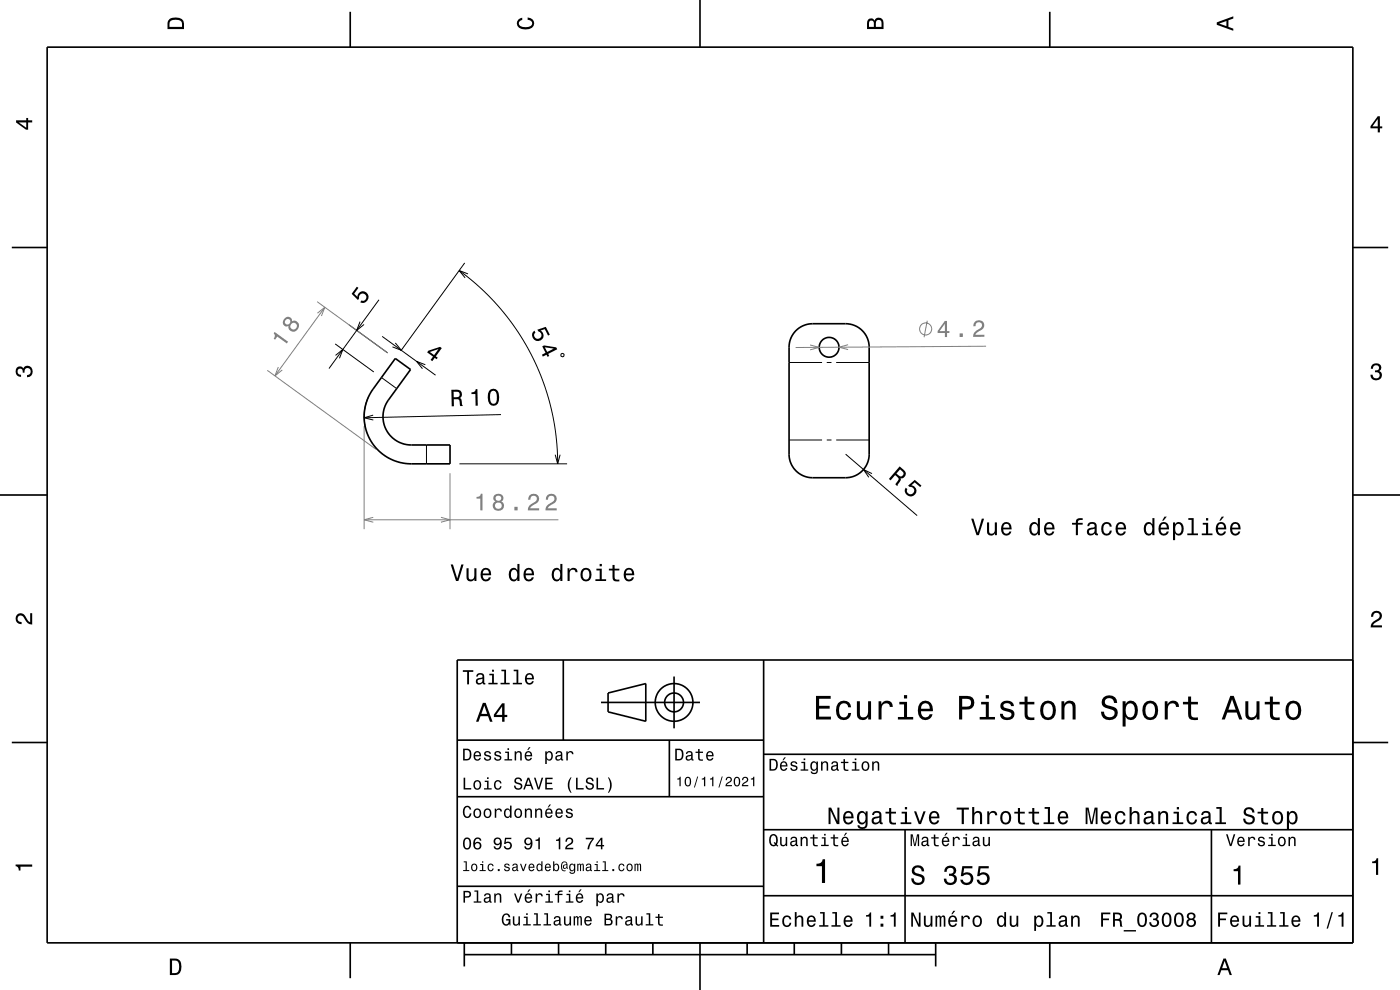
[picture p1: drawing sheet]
<svg xmlns="http://www.w3.org/2000/svg" width="297mm" height="210mm" viewBox="0 0 297 210" stroke-linecap="round" stroke-linejoin="round" font-family="sans-serif">
<g fill="none" stroke="#000" stroke-width=".21">
<path d="M97.4 57.4l4.8 4 4 4.1 3.6 4.8 2.9 5 2.4 5.5 1.8 5.7 1.1 5.9 .3 6M98.6 55.8l-13.6 18.6M99.3 58.1l-1.9-.7 1.3 1.5M71.1 73l8.2 5.9M71.2 75.4l1.5-1.3-.7 1.9M74.1 68.9l8.1 6M76.4 68.2l-.7 1.9 1.5-1.3M80.4 63.6l-10.6 14.6M81.1 71.4l11.3 8.2M83.9 72.7l1.2 1.6-1.8-.7M90.2 77.4l-1.8-.8 1.2 1.6M119.1 75.1h.5v.5h-.5z"/>
<path d="M167.4 76.9h7M175.4 76.9h1M177.4 76.9h7M78.1 84.3a10 10 0 0 0-.6 6.3M80.9 80.1l3.3 2.3M90.5 94.4v4M97.5 98.4h22.8M117.8 96.5l.5 1.9 .5-1.9M167.4 93.3h7M175.4 93.3h1M177.4 93.3h7"/>
</g>
<path d="M56.7 78.6l23.1 16.7M67.3 64l14.9 10.9M77.2 90.4v21.9M95.5 100.4v11.9" fill="none" stroke="#808080" stroke-width=".21"/>
<g fill="none" stroke="#000" stroke-width=".35">
<path d="M10 10h277v190h-277zM74.3 2.5v7.5M148.5 0v10M222.7 2.5v7.5M2.5 52.5h7.5M287 52.5h7.5M83.9 76l3.2 2.4-4.7 6.5a6 6 0 0 0 4.8 9.5h8.3v4h-8.3a10 10 0 0 1-8-15.9zM168.8 70.2a5 5 0 0 1 3.6-1.5h7a5 5 0 0 1 5 5v22.6a5 5 0 0 1-5 5h-7a5 5 0 0 1-5-5v-22.6a5 5 0 0 1 1.4-3.5zM0 105h10M287 105h10M119.5 140v17M162 140v60"/>
<path d="M287 140h-190v60M2.5 157.5h7.5M97 157h65M127.5 149h21M129 147l8-2v8l-8-2zM142 157v12M143 143.5v11M287 157.5h7.5M97 169h65M162 176h125M162 160h125M192 176v24"/>
<path d="M257 176v24M97 188h65M162 190h125M74.3 200v7.5M98.5 202.5h100M98.5 200v5M108.5 200v2.5M118.5 200v2.5M128.5 200v2.5M138.5 200v2.5M148.5 200v10M158.5 200v2.5"/>
<path d="M168.5 200v2.5M178.5 200v2.5M188.5 200v2.5M198.5 200v5M222.7 200v7.5"/>
<circle cx="175.9" cy="73.7" r="2.1"/>
<circle cx="143" cy="149" r="2"/>
<circle cx="143" cy="149" r="4"/>
</g>
<g fill="#000">
<path d="M36 4a2.18 2.18 0 0 0-.5 2.2h3.5v-1.2a1.43 1.43 0 0 0-1.7-1.3zM36.3 4.4a2.15 2.15 0 0 1 2.2 .3l.1 1h-2.6v-1z" fill-rule="evenodd"/>
<path d="M109.9 4.2l.9-.4v.4a.7 .7 0 0 0-.7 .5 .7 .7 0 0 0 .3 .8 1.7 1.7 0 0 0 2.5-.5 .9 .9 0 0 0-1-.8v-.5a1.24 1.24 0 0 1 1.4 1.1 1.24 1.24 0 0 1-1 1.4 2.22 2.22 0 0 1-2.5-.7l-.2-.5z" fill-rule="evenodd"/>
<path d="M184.2 4.2l-.3 .7v1.3h3.5v-1.3a.98 .98 0 0 0-.7-1.1 .98 .98 0 0 0-1.2 .6 .84 .84 0 0 0-1.3-.2zM184.5 4.5a.54 .54 0 0 1 .6-.1 .54 .54 0 0 1 .3 .6v.7h-1zM185.9 4.4a.62 .62 0 0 1 .8-.1 .62 .62 0 0 1 .3 .6v.8h-1.2z" fill-rule="evenodd"/>
<path d="M258.1 4.7v.6l3.5 1.2v-.4l-1-.4v-1.4l1-.4v-.4zM258.6 5l1.6-.5v1z" fill-rule="evenodd"/>
<path d="M3.4 25.5v.5l2.1 1.5h.5v-1.5h.8v-.5h-.8v-.5h-.4v.5zM4 26h1.6v1.1z" fill-rule="evenodd"/>
<path d="M292.3 24.7l-1.6 2.1v.4h1.6v.9h.4v-.9h.5v-.4h-.5v-2.1zM292.3 25.2v1.6h-1.1z" fill-rule="evenodd"/>
<path d="M75.7 60.8l.3 .3-.9 1.2 .7 .7a1.21 1.21 0 0 1 1.5-1.1 1.21 1.21 0 0 1 .8 1.6 1.21 1.21 0 0 1-1.7 .6l.3-.4a.79 .79 0 0 0 1-.5 .79 .79 0 0 0-.6-1 .79 .79 0 0 0-.9 .7v.4l-.3 .3-1.3-1.3z" fill-rule="evenodd"/>
<path d="M90.9 74.4l-.3 .3 1.3 .9-.6 .7 .4 .3 .5-.7 .4 .3 .3-.3-.4-.3 1.2-1.8-.3-.2zM91.2 74.7l1.8-.7-.9 1.3z" fill-rule="evenodd"/>
<path d="M113.1 70.4a1.21 1.21 0 0 0 .2 1.7 1.21 1.21 0 0 0 1.7-.3 1.21 1.21 0 0 0-.3-1.7l.9-.3 .7 1.4 .3-.2-.8-1.7-1.8 .6 .2 .4a.8 .8 0 0 1 .8 1 .8 .8 0 0 1-1.2 .5 .8 .8 0 0 1-.2-1.2l-.2-.5zM115 73.5l.7 1.3-.7 .4 .2 .4 .7-.3 .3 .4 .3-.2-.2-.4 1.9-1-.2-.4-2.6-.4zM115.6 73.7l1.9 .2-1.4 .8z" fill-rule="evenodd"/>
<path d="M291.1 77.4a1.08 1.08 0 0 1 1.4-.2 1.08 1.08 0 0 1 .4 1.2l-.3 .3a1.06 1.06 0 0 1 .5 1.3 1.06 1.06 0 0 1-1.2 .7 1.1 1.1 0 0 1-1.2-1.2h.5a.71 .71 0 0 0 1 .8 .71 .71 0 0 0 .1-1.3h-.6v-.4a.61 .61 0 0 0 .8-.3 .61 .61 0 0 0-.2-.8 .61 .61 0 0 0-.9 .2l-.1 .5h-.5z" fill-rule="evenodd"/>
<path d="M3.6 78a.86 .86 0 0 1 1.4 .2 1.06 1.06 0 0 1 1.2-.6 1.06 1.06 0 0 1 .7 1.2 1.1 1.1 0 0 1-1.2 1.2v-.4a.71 .71 0 0 0 .8-1 .71 .71 0 0 0-1.3-.1v.6h-.4a.61 .61 0 0 0-.3-.8 .61 .61 0 0 0-.8 .2 .61 .61 0 0 0 .2 .8l.6 .2v.4a1.15 1.15 0 0 1-1.2-.6 1.15 1.15 0 0 1 .3-1.3z" fill-rule="evenodd"/>
<path d="M95.6 119.7l1.1 3.5h.5l1.1-3.5h-.4l-.9 3-.9-3zM99 120.5v1.8a.89 .89 0 0 0 .6 1 .89 .89 0 0 0 1-.5v.4h.5v-2.7h-.5v1.6a.64 .64 0 0 1-.4 .8 .64 .64 0 0 1-.8-.3v-2.1zM102.3 120.8a1.54 1.54 0 0 0 .7 2.5 1.05 1.05 0 0 0 1.1-.8h-.4l-.2 .3-.4 .1a.76 .76 0 0 1-.7-.9h1.8a1.16 1.16 0 0 0-.5-1.3 1.16 1.16 0 0 0-1.4 .1zM102.6 121a.66 .66 0 0 1 .8-.1 .66 .66 0 0 1 .3 .7h-1.3zM108.2 120.8a1.57 1.57 0 0 0 .8 2.5l.4-.1 .4-.4v.4h.4v-3.6h-.4v1.3a.89 .89 0 0 0-1.6-.1zM108.6 121.1a.62 .62 0 0 1 .6-.2 .62 .62 0 0 1 .5 .5 1.12 1.12 0 0 1-.6 1.5 1.19 1.19 0 0 1-.5-1.8zM111.4 120.8a1.55 1.55 0 0 0 .8 2.5 1.06 1.06 0 0 0 1-.8h-.4l-.2 .3-.4 .1a.76 .76 0 0 1-.7-.9h1.8a1.17 1.17 0 0 0-.5-1.4 1.17 1.17 0 0 0-1.4 .2zM111.7 121a.66 .66 0 0 1 .8-.1 .66 .66 0 0 1 .3 .7h-1.3zM117.3 120.8a1.57 1.57 0 0 0 .8 2.5l.4-.1 .4-.4v.4h.4v-3.6h-.4v1.3a.89 .89 0 0 0-1.6-.1zM117.7 121.1a.62 .62 0 0 1 .7-.2 .62 .62 0 0 1 .4 .5 1.12 1.12 0 0 1-.6 1.5 1.19 1.19 0 0 1-.5-1.8zM120.4 120.5v2.7h.4v-1.5a.66 .66 0 0 1 .4-.8 .66 .66 0 0 1 .8 .2l.1 .3h.4a.89 .89 0 0 0-.7-.9 .89 .89 0 0 0-1 .5v-.5zM123.5 120.8a1.53 1.53 0 0 0 .8 2.5 1.48 1.48 0 0 0 1.2-1.4 1.48 1.48 0 0 0-1.2-1.5l-.5 .1zM123.8 121.1a.67 .67 0 0 1 .7-.2 .67 .67 0 0 1 .5 .5 1.11 1.11 0 0 1-.7 1.5 1.17 1.17 0 0 1-.5-1.8zM126.5 120.6v.4h.7v1.9h-.9v.3h2.3v-.3h-.9v-2.3zM127.2 119.6v.5h.5v-.5zM129.9 119.8v.8h-.7v.4h.7l.1 1.8a1.04 1.04 0 0 0 1.4 .5v-.4a.68 .68 0 0 1-1-.3v-1.6h1v-.4h-1v-.8zM132.6 120.8a1.54 1.54 0 0 0 .8 2.5 1.05 1.05 0 0 0 1.1-.8h-.4l-.3 .3-.3 .1a.76 .76 0 0 1-.7-.9h1.7a1.16 1.16 0 0 0-.4-1.3 1.16 1.16 0 0 0-1.5 .1zM133 121a.66 .66 0 0 1 .8-.1 .66 .66 0 0 1 .3 .7h-1.3z" fill-rule="evenodd"/>
<path d="M3.6 130.4a1.22 1.22 0 0 1 2 .7l.4 .6 .4 .3v-1.9h.4v2.4a1.8 1.8 0 0 1-1.7-1.4 .71 .71 0 0 0-.9-.5 .71 .71 0 0 0-.5 .8 .71 .71 0 0 0 .9 .5v.5a1.18 1.18 0 0 1-1.2-.7 1.18 1.18 0 0 1 .2-1.3z" fill-rule="evenodd"/>
<path d="M291.2 129.9a1.18 1.18 0 0 1 1.9 .3 1.18 1.18 0 0 1-1 1.7l-.5 .3-.3 .5h1.9v.4h-2.4a1.8 1.8 0 0 1 1.4-1.8 .71 .71 0 0 0 .5-.8 .71 .71 0 0 0-.9-.5 .71 .71 0 0 0-.5 .8h-.4z" fill-rule="evenodd"/>
<path d="M98.2 158.8v2.5h.9a1.37 1.37 0 0 0 .7-2.2 1.56 1.56 0 0 0-1.6-.3zM98.6 159.1a.98 .98 0 0 1 1.1 .7 .98 .98 0 0 1-.6 1.2h-.5zM100.7 159.6a1.04 1.04 0 0 0-.2 1.2 1.04 1.04 0 0 0 1 .5l.5-.5h-.3l-.4 .3a.54 .54 0 0 1-.5-.7h1.3a.83 .83 0 0 0-.4-.9 .83 .83 0 0 0-1 .1zM100.9 159.7l.2-.1a.47 .47 0 0 1 .5 .1 .47 .47 0 0 1 .1 .5h-.9zM102.9 159.5l-.2 .1a.69 .69 0 0 0 .9 .9l.2 .1a.43 .43 0 0 1-.4 .5 .43 .43 0 0 1-.4-.4h-.3a.74 .74 0 0 0 .9 .7 .74 .74 0 0 0 .5-1l-1-.4a.38 .38 0 0 1 .3-.5 .38 .38 0 0 1 .4 .4h.3a.78 .78 0 0 0-1.2-.4zM105.1 159.5l-.2 .1a.69 .69 0 0 0 .9 .9l.2 .1a.43 .43 0 0 1-.4 .5 .43 .43 0 0 1-.5-.4h-.3a.74 .74 0 0 0 .9 .7 .74 .74 0 0 0 .5-1l-.9-.4a.38 .38 0 0 1 .3-.5 .38 .38 0 0 1 .4 .4h.3a.77 .77 0 0 0-1.2-.4zM107.2 159.4v.3h.5v1.3h-.7v.3h1.6v-.3h-.6v-1.6zM107.7 158.7v.4h.3v-.4zM109.2 159.4v1.9h.3v-1.1a.45 .45 0 0 1 .4-.6 .45 .45 0 0 1 .5 .5v1.2h.3v-1.3a.63 .63 0 0 0-.5-.7 .63 .63 0 0 0-.7 .4v-.3zM112.2 158.5l-.4 .6h.3l.5-.6zM111.5 159.6a1.04 1.04 0 0 0-.2 1.2 1.04 1.04 0 0 0 1.1 .5l.5-.5h-.3l-.5 .3a.54 .54 0 0 1-.5-.7h1.3a.83 .83 0 0 0-.4-.9 .83 .83 0 0 0-1 .1zM111.8 159.7l.1-.1a.48 .48 0 0 1 .5 .1 .48 .48 0 0 1 .2 .5h-1zM115.7 159.4v2.7h.3v-1.1a.66 .66 0 0 0 .7 .4 .66 .66 0 0 0 .5-.6 .91 .91 0 0 0 0-1.1 .91 .91 0 0 0-1-.3l-.2 .3v-.3zM116.1 159.8a.45 .45 0 0 1 .5-.2 .45 .45 0 0 1 .3 .4 .65 .65 0 0 1 .1 .8 .65 .65 0 0 1-.7 .2 .98 .98 0 0 1-.2-1.2zM118.1 159.5l-.2 .4h.3a.39 .39 0 0 1 .4-.3 .39 .39 0 0 1 .3 .5h-.1a.65 .65 0 0 0-1 .4 .65 .65 0 0 0 .6 .9l.6-.3 .1 .2h.4v-.2l-.2-.1v-1.1a.72 .72 0 0 0-.5-.6 .72 .72 0 0 0-.7 .2zM118.2 160.6l.8-.3a.55 .55 0 0 1-.2 .7 .55 .55 0 0 1-.6 0zM120.1 159.4v1.9h.4v-1.1a.47 .47 0 0 1 .2-.6 .47 .47 0 0 1 .6 .2v.2h.4a.64 .64 0 0 0-.5-.7 .64 .64 0 0 0-.8 .4v-.3z" fill-rule="evenodd"/>
<path d="M98.2 142.2v.3h.9v2.7h.4v-2.7h.9v-.3zM101.3 143l-.3 .5h.4a.47 .47 0 0 1 .5-.4 .47 .47 0 0 1 .4 .6l-.2 .1a.84 .84 0 0 0-1 .2 .84 .84 0 0 0 0 1.1 .9 .9 0 0 0 1.3-.2l.1 .2 .5 .1v-.3l-.3-.1v-1.3a.87 .87 0 0 0-1.4-.5zM101.4 144.3l.9-.3a.66 .66 0 0 1-.1 .7 .66 .66 0 0 1-.8 .1zM103.8 142.9v.3h.6v1.6h-.8v.4h2v-.4h-.8v-1.9zM104.4 142.1v.4h.4v-.4zM106.4 142.1v.3h.6v2.4h-.8v.4h1.9v-.4h-.7v-2.7zM109 142.1v.3h.6v2.4h-.8v.4h1.9v-.4h-.7v-2.7zM111.6 143.1a1.32 1.32 0 0 0 .7 2.1 .9 .9 0 0 0 .9-.7h-.3l-.2 .3-.4 .1a.65 .65 0 0 1-.6-.8h1.6a1 1 0 0 0-.4-1.2 1 1 0 0 0-1.3 .2zM111.9 143.3a.57 .57 0 0 1 .7-.1 .57 .57 0 0 1 .3 .6h-1.2z" fill-rule="evenodd"/>
<path d="M102.4 149.1l-1.4 4h.5l.4-1.2h1.6l.4 1.2h.6l-1.5-4zM102.7 149.7l.7 1.7h-1.3zM106.5 149.2l-1.7 2.4v.5h1.7v1h.5v-1h.6v-.5h-.6v-2.4zM106.5 149.9v1.7h-1.3z" fill-rule="evenodd"/>
<path d="M143.2 158.8v2.5h.9a1.37 1.37 0 0 0 .7-2.2 1.56 1.56 0 0 0-1.6-.3zM143.6 159.1a.98 .98 0 0 1 1.1 .7 .98 .98 0 0 1-.6 1.2h-.5zM145.7 159.5l-.2 .4h.3a.39 .39 0 0 1 .5-.3 .39 .39 0 0 1 .3 .5h-.2a.65 .65 0 0 0-.9 .4 .65 .65 0 0 0 .5 .9l.7-.3v.2h.4v-.2l-.1-.1-.1-1.1a.73 .73 0 0 0-.4-.6 .73 .73 0 0 0-.8 .2zM145.8 160.6l.8-.3a.55 .55 0 0 1-.1 .7 .55 .55 0 0 1-.7 0zM148.1 158.9v.5h-.5v.3h.5v1.3a.75 .75 0 0 0 1 .4v-.3a.48 .48 0 0 1-.7-.3v-1.1h.7v-.3h-.7v-.5zM150 159.6a1.04 1.04 0 0 0-.2 1.2 1.04 1.04 0 0 0 1.1 .5l.5-.5h-.4l-.4 .3a.54 .54 0 0 1-.5-.7h1.3a.83 .83 0 0 0-.4-.9 .83 .83 0 0 0-1 .1zM150.3 159.7l.1-.1a.48 .48 0 0 1 .5 .1 .48 .48 0 0 1 .2 .5h-1z" fill-rule="evenodd"/>
<path d="M173.1 147.6v5h3.2v-.6h-2.5v-1.7h2.2v-.6h-2.2v-1.5h2.4v-.6zM177.8 149.2a2.59 2.59 0 0 0 .5 3.4 1.58 1.58 0 0 0 2.3-1.4h-.6a.95 .95 0 0 1-.9 1 .95 .95 0 0 1-1-.9 1.59 1.59 0 0 1 .9-2.1 .85 .85 0 0 1 .9 .8h.7a1.56 1.56 0 0 0-1.1-1.3 1.56 1.56 0 0 0-1.7 .5zM181.8 148.8v2.5a1.27 1.27 0 0 0 .9 1.4 1.27 1.27 0 0 0 1.5-.7v.6h.6v-3.8h-.6v2.2a.92 .92 0 0 1-.6 1.1 .92 .92 0 0 1-1.2-.4v-2.9zM186.4 148.8v3.8h.6v-2.2a.95 .95 0 0 1 .5-1.1 .95 .95 0 0 1 1.2 .3l.1 .4h.6a1.28 1.28 0 0 0-1-1.4 1.28 1.28 0 0 0-1.4 .8v-.6zM190.8 148.9v.5h1v2.7h-1.3v.5h3.2v-.5h-1.3v-3.2zM191.8 147.4v.8h.6v-.8zM195.1 149.2a2.62 2.62 0 0 0 .5 3.4 1.57 1.57 0 0 0 2.2-1.1h-.6l-.3 .5-.5 .2a1.08 1.08 0 0 1-1-1.3h2.5a1.66 1.66 0 0 0-.7-2 1.66 1.66 0 0 0-2.1 .3zM195.6 149.5a.94 .94 0 0 1 1.2-.2 .94 .94 0 0 1 .5 1h-1.9zM203.5 147.6v5h.6v-2.1h.8a1.47 1.47 0 0 0 1.8-1.2 1.47 1.47 0 0 0-1.5-1.7zM204.1 148.2a1.6 1.6 0 0 1 1.8 .5 .86 .86 0 0 1 0 .9 .86 .86 0 0 1-.9 .3h-.9zM208.1 148.9v.5h1v2.7h-1.3v.5h3.3v-.5h-1.3v-3.2zM209.1 147.4v.8h.7v-.8zM212.6 148.9a1.08 1.08 0 0 0-.3 1.2 1.08 1.08 0 0 0 1 .7l1.1 .4a.57 .57 0 0 1 .2 .6 .57 .57 0 0 1-.5 .4 .96 .96 0 0 1-1.4-.8h-.6a1.6 1.6 0 0 0 1.3 1.4 1.6 1.6 0 0 0 1.7-.8 1.13 1.13 0 0 0-1-1.6l-1.1-.3-.2-.4a.87 .87 0 0 1 .9-.5 .87 .87 0 0 1 .8 .6h.6a1.41 1.41 0 0 0-2.1-1.1zM217.4 147.8v1.1h-1.1v.5h1.1v2.6l.2 .4 .4 .3h1.4v-.5a.97 .97 0 0 1-1.4-.5v-2.3h1.4v-.5h-1.4v-1.1zM221.1 149.2a2.56 2.56 0 0 0 .5 3.4 1.72 1.72 0 0 0 1.8-.2 1.72 1.72 0 0 0 .6-1.7 1.7 1.7 0 0 0-.9-1.9 1.7 1.7 0 0 0-2 .4zM221.6 149.6a.96 .96 0 0 1 1-.4 .96 .96 0 0 1 .7 .8 1.59 1.59 0 0 1-1 2.2 1.19 1.19 0 0 1-1-1.5zM225.2 148.8v3.8h.6v-2.2a.97 .97 0 0 1 .5-1.1 .97 .97 0 0 1 1.1 .2l.1 .7v2.4h.7v-2.5a1.27 1.27 0 0 0-.9-1.4 1.27 1.27 0 0 0-1.5 .6v-.5zM234.1 147.9a1.38 1.38 0 0 0-.3 1.5 1.38 1.38 0 0 0 1.3 .9 1.25 1.25 0 0 1 1.4 .9 1.15 1.15 0 0 1-1.3 .9 1.15 1.15 0 0 1-1-1.1h-.7a1.8 1.8 0 0 0 1.7 1.8 1.8 1.8 0 0 0 1.9-1.6 1.46 1.46 0 0 0-1.5-1.4l-.6-.2a.83 .83 0 0 1-.5-1.1 .83 .83 0 0 1 1.2-.3l.5 .5 .1 .4h.7a1.67 1.67 0 0 0-1-1.6 1.67 1.67 0 0 0-1.9 .4zM238.2 148.8v5.3h.6v-2.1a1.32 1.32 0 0 0 1.4 .7 1.32 1.32 0 0 0 1.1-1.1 2.43 2.43 0 0 0-.8-2.8 1.21 1.21 0 0 0-1.7 .5v-.5zM239.1 149.6a.9 .9 0 0 1 .9-.4 .9 .9 0 0 1 .7 .8 1.61 1.61 0 0 1-.9 2.2 1.18 1.18 0 0 1-1-1.5zM242.8 149.2a2.56 2.56 0 0 0 .5 3.4 1.72 1.72 0 0 0 1.8-.2 1.72 1.72 0 0 0 .6-1.7 1.7 1.7 0 0 0-.9-1.9 1.7 1.7 0 0 0-2 .4zM243.3 149.6a.96 .96 0 0 1 1-.4 .96 .96 0 0 1 .7 .8 1.59 1.59 0 0 1-1 2.2 1.19 1.19 0 0 1-1-1.5zM247.1 148.8v3.8h.6v-2.2a.95 .95 0 0 1 .5-1.1 .95 .95 0 0 1 1.2 .3l.1 .4h.6a1.28 1.28 0 0 0-1-1.4 1.28 1.28 0 0 0-1.4 .8v-.6zM252 147.8v1.1h-1v.5h1l.1 2.6 .2 .4 .4 .3h1.4v-.5a.97 .97 0 0 1-1.4-.5v-2.3h1.4v-.5h-1.4v-1.1zM261 147.6l-1.8 5h.6l.6-1.4h2l.5 1.4h.7l-1.9-5zM261.4 148.3l.7 2.2h-1.5zM264.2 148.8v2.5a1.27 1.27 0 0 0 .9 1.4 1.27 1.27 0 0 0 1.5-.7v.6h.6v-3.8h-.6v2.2a.92 .92 0 0 1-.6 1.1 .92 .92 0 0 1-1.1-.4l-.1-2.9zM269.4 147.8v1.1h-1.1v.5h1.1v2.6l.2 .4 .4 .3 .7 .1 .8-.1v-.5a.97 .97 0 0 1-1.4-.5l-.1-2.3h1.5v-.5h-1.5v-1.1zM273.1 149.2a2.56 2.56 0 0 0 .6 3.4 1.72 1.72 0 0 0 1.8-.2 1.72 1.72 0 0 0 .6-1.7 1.7 1.7 0 0 0-.9-1.9 1.7 1.7 0 0 0-2.1 .4zM273.6 149.6a.96 .96 0 0 1 1-.4 .96 .96 0 0 1 .7 .8 1.59 1.59 0 0 1-.9 2.2 1.19 1.19 0 0 1-1.1-1.5z" fill-rule="evenodd"/>
<path d="M98.4 178a1.44 1.44 0 0 0 .7 2.2 1.45 1.45 0 0 0 .6-2.2 .79 .79 0 0 0-1.3 0zM98.8 178h.5a1.69 1.69 0 0 1 0 1.9h-.5a1.71 1.71 0 0 1 0-1.9zM100.8 177.8a1.72 1.72 0 0 0 .1 2.3 .83 .83 0 0 0 1.1-.2 .83 .83 0 0 0-.1-1.1 .83 .83 0 0 0-1.2 0 .74 .74 0 0 1 .6-.9l.3 .1 .2 .3h.3a.8 .8 0 0 0-.5-.6 .8 .8 0 0 0-.8 .1zM100.7 179.4a.55 .55 0 0 1 1.1 0 .55 .55 0 0 1-1.1 0zM104.9 177.9a.82 .82 0 0 0 0 1.2 .82 .82 0 0 0 1.2-.1 .73 .73 0 0 1-.6 .9l-.3-.1-.1-.3h-.4a.88 .88 0 0 0 1.1 .7 .88 .88 0 0 0 .6-1.1 1.01 1.01 0 0 0-.2-1.2 1.01 1.01 0 0 0-1.3 0zM105.1 178.5a.53 .53 0 0 1 1 0 .53 .53 0 0 1-1 0zM107.1 177.7l-.2 1.3h.3a.57 .57 0 0 1 .9-.1 .57 .57 0 0 1 0 .9 .57 .57 0 0 1-.9-.3h-.3a.86 .86 0 0 0 1 .7 .86 .86 0 0 0 .6-1.1 .86 .86 0 0 0-1.2-.4l.1-.7h1.1v-.3zM111.4 177.9a.82 .82 0 0 0 0 1.2 .82 .82 0 0 0 1.2-.1 .73 .73 0 0 1-.6 .9l-.3-.1-.1-.3h-.4a.88 .88 0 0 0 1.1 .7 .88 .88 0 0 0 .6-1.1 1.01 1.01 0 0 0-.2-1.2 1.01 1.01 0 0 0-1.3 0zM111.6 178.5a.53 .53 0 0 1 1 0 .53 .53 0 0 1-1 0zM113.6 178.1v.3h.6v1.8h.3v-2.6h-.2a.55 .55 0 0 1-.7 .5zM118 178.1v.3h.5v1.8h.4v-2.6h-.3a.55 .55 0 0 1-.6 .5zM120.2 177.9l-.3 .6h.4a.5 .5 0 0 1 .3-.6 .5 .5 0 0 1 .7 .4 .5 .5 0 0 1-.4 .6l-.2 .1a1.17 1.17 0 0 0-.8 1.2h1.7v-.4h-1.3l.6-.5a.83 .83 0 0 0 .6-1.2 .83 .83 0 0 0-1.3-.2zM124.3 177.7v.3h1.3a3.7 3.7 0 0 0-1 2.2h.4a3.8 3.8 0 0 1 1-2.2v-.3zM127.5 177.7l-1.1 1.5v.3h1.1v.7h.3v-.7h.4v-.3h-.4v-1.5zM127.5 178.1v1.1h-.8z" fill-rule="evenodd"/>
<path d="M98.4 165v2.5h1.6v-.3h-1.3v-2.2zM100.6 165.7a1.04 1.04 0 0 0-.1 1.3 1.04 1.04 0 0 0 1.1 .5 1.04 1.04 0 0 0 .5-1.3 1.04 1.04 0 0 0-1.2-.7zM100.9 165.9a.48 .48 0 0 1 .5-.1 .48 .48 0 0 1 .3 .4 .66 .66 0 0 1 0 .7 .66 .66 0 0 1-.7 .3 .98 .98 0 0 1-.1-1.3zM102.8 165.6v.3h.5v1.3h-.6v.3h1.6v-.3h-.7v-1.6zM103.3 164.9v.3h.4v-.3zM105 165.7a1.04 1.04 0 0 0-.2 1.2 1.04 1.04 0 0 0 1.1 .6l.4-.4 .1-.3h-.3l-.3 .4a.73 .73 0 0 1-.7-.7 .73 .73 0 0 1 .7-.7l.3 .4h.3a.78 .78 0 0 0-.6-.7 .78 .78 0 0 0-.8 .2zM109.3 165.1a.69 .69 0 0 0-.2 .8 .69 .69 0 0 0 .7 .4l.3 .1a.46 .46 0 0 1 .3 .7 .46 .46 0 0 1-.7 .1l-.3-.6h-.4a.86 .86 0 0 0 1.1 1 .86 .86 0 0 0 .5-1.3l-.8-.3a.44 .44 0 0 1-.1-.8 .44 .44 0 0 1 .7 .3v.2h.4a.85 .85 0 0 0-.6-.8 .85 .85 0 0 0-.9 .2zM111.9 165l-.9 2.5h.3l.3-.8h1l.3 .8h.3l-.9-2.5zM112.1 165.3l.4 1.1h-.8zM113.3 165l.8 2.5h.3l.8-2.5h-.3l-.6 2.1-.7-2.1zM115.7 165v2.5h1.6v-.3h-1.3v-.9h1.1v-.3h-1.1v-.7h1.2v-.3zM121 164.9a2.54 2.54 0 0 0 0 3.3h.3a3.1 3.1 0 0 1 0-3.3zM122.2 165v2.5h1.6v-.3h-1.3v-2.2zM124.5 165.1a.69 .69 0 0 0-.2 .8 .69 .69 0 0 0 .7 .4l.3 .1a.46 .46 0 0 1 .3 .7 .46 .46 0 0 1-.7 .1l-.4-.6h-.3a.86 .86 0 0 0 1.1 1 .86 .86 0 0 0 .5-1.3l-.9-.3a.44 .44 0 0 1-.1-.8 .44 .44 0 0 1 .8 .3v.2h.3a.85 .85 0 0 0-.5-.8 .85 .85 0 0 0-.9 .2zM126.5 165v2.5h1.7v-.3h-1.3v-2.2zM129 164.9a3.1 3.1 0 0 1 0 3.3h.2a2.54 2.54 0 0 0 0-3.3z" fill-rule="evenodd"/>
<path d="M98.4 171.2a1.45 1.45 0 0 0 .7 2.3 .94 .94 0 0 0 .9-1h-.3a.59 .59 0 0 1-.8 .7 1.31 1.31 0 0 1 .2-2l.3 .1 .2 .4h.4a.85 .85 0 0 0-.6-.8 .85 .85 0 0 0-1 .3zM100.6 171.7a1.04 1.04 0 0 0-.1 1.3 1.04 1.04 0 0 0 1.1 .5 1.04 1.04 0 0 0 .5-1.3 1.04 1.04 0 0 0-1.2-.7zM100.9 171.9a.48 .48 0 0 1 .5-.1 .48 .48 0 0 1 .3 .4 .66 .66 0 0 1 0 .7 .66 .66 0 0 1-.7 .3 .98 .98 0 0 1-.1-1.3zM102.8 171.7a1.04 1.04 0 0 0-.2 1.3 1.04 1.04 0 0 0 1.2 .5 1.04 1.04 0 0 0 .5-1.3 1.04 1.04 0 0 0-1.2-.7zM103 171.9a.48 .48 0 0 1 .5-.1 .48 .48 0 0 1 .4 .4 .66 .66 0 0 1 0 .7 .66 .66 0 0 1-.7 .3 .97 .97 0 0 1-.2-1.3zM105 171.5v2h.3v-1.1a.47 .47 0 0 1 .2-.6 .47 .47 0 0 1 .6 .2l.1 .1h.3a.64 .64 0 0 0-.5-.6 .64 .64 0 0 0-.7 .4v-.4zM107.1 171.7a1.06 1.06 0 0 0-.2 1.2 1.06 1.06 0 0 0 .9 .6l.4-.3v.3h.3v-2.6h-.3v.9a.63 .63 0 0 0-1.1-.1zM107.4 171.9a.44 .44 0 0 1 .4-.1 .44 .44 0 0 1 .4 .4 .65 .65 0 0 1 0 .7 .65 .65 0 0 1-.7 .3l-.2-.4zM109.3 171.7a1.04 1.04 0 0 0-.1 1.3 1.04 1.04 0 0 0 1.1 .5 1.04 1.04 0 0 0 .5-1.3 1.04 1.04 0 0 0-1.2-.7zM109.5 171.9a.48 .48 0 0 1 .6-.1 .48 .48 0 0 1 .3 .4 .66 .66 0 0 1 0 .7 .66 .66 0 0 1-.7 .3 .98 .98 0 0 1-.2-1.3zM111.4 171.5v2h.3v-1.1a.45 .45 0 0 1 .3-.7 .45 .45 0 0 1 .5 .6v1.2h.4v-1.3a.63 .63 0 0 0-.5-.7 .63 .63 0 0 0-.7 .3v-.3zM113.5 171.5v2h.3v-1.1a.45 .45 0 0 1 .3-.6 .45 .45 0 0 1 .6 .2v1.5h.3v-1.3a.63 .63 0 0 0-.4-.7 .63 .63 0 0 0-.8 .3v-.3zM116.5 170.7l-.3 .6h.2l.5-.6zM115.9 171.7a1.04 1.04 0 0 0-.2 1.2 1.04 1.04 0 0 0 1 .6l.5-.6h-.3l-.4 .4a.54 .54 0 0 1-.5-.7h1.2a.83 .83 0 0 0-.3-1 .83 .83 0 0 0-1 .1zM116.1 171.9l.2-.1a.47 .47 0 0 1 .4 .1 .47 .47 0 0 1 .2 .4h-.9zM118 171.7a1.04 1.04 0 0 0-.2 1.2 1.04 1.04 0 0 0 1.1 .6l.5-.6h-.3l-.5 .4a.53 .53 0 0 1-.5-.7h1.3a.83 .83 0 0 0-.3-1 .83 .83 0 0 0-1.1 .1zM118.3 171.9l.1-.1a.47 .47 0 0 1 .5 .1 .47 .47 0 0 1 .2 .4h-1zM120.2 171.6l-.1 .2a.69 .69 0 0 0 .8 .9l.3 .1a.43 .43 0 0 1-.4 .5 .43 .43 0 0 1-.5-.4h-.3a.74 .74 0 0 0 .9 .7 .74 .74 0 0 0 .5-1.1l-1-.3a.38 .38 0 0 1 .3-.5 .38 .38 0 0 1 .5 .3h.3a.77 .77 0 0 0-1.3-.4z" fill-rule="evenodd"/>
<path d="M143.7 165.1v.3h.4v1.4h.3v-2zM145.4 165a1.16 1.16 0 0 0 .5 1.8 1.16 1.16 0 0 0 .5-1.8 .63 .63 0 0 0-1 0zM145.7 165.1l.2-.1a.98 .98 0 0 1 0 1.6l-.2-.1-.2-.3v-.7zM147.9 164.7l-.7 2.3h.2l.7-2.3zM148.9 165.1v.3h.4v1.4h.3v-2zM150.6 165.1v.3h.5v1.4h.2v-2zM153.1 164.7l-.7 2.3h.2l.7-2.3zM154.1 164.9l-.2 .6h.3a.4 .4 0 0 1 .3-.5 .4 .4 0 0 1 .5 .3 .4 .4 0 0 1-.3 .5l-.2 .1a.93 .93 0 0 0-.6 .9h1.4v-.3h-1.1l.5-.4a.67 .67 0 0 0 .5-1 .67 .67 0 0 0-1.1-.2zM155.8 165a1.15 1.15 0 0 0 .5 1.8 1.16 1.16 0 0 0 .5-1.8 .63 .63 0 0 0-1 0zM156.1 165.1l.2-.1a.98 .98 0 0 1 0 1.6l-.2-.1-.2-.3v-.7zM157.6 164.9l-.2 .6h.3a.4 .4 0 0 1 .3-.5 .4 .4 0 0 1 .5 .3 .4 .4 0 0 1-.3 .5l-.2 .1a.94 .94 0 0 0-.6 .9h1.3v-.3h-1l.4-.4a.67 .67 0 0 0 .6-1 .67 .67 0 0 0-1.1-.2zM159.3 165.1v.3h.5v1.4h.2v-2z" fill-rule="evenodd"/>
<path d="M163.2 161v2.5h.9a1.37 1.37 0 0 0 .7-2.2 1.58 1.58 0 0 0-1.6-.3zM163.6 161.3a.98 .98 0 0 1 1.1 .7 .98 .98 0 0 1-.6 1.2h-.5zM166.4 160.7l-.4 .6h.2l.5-.6zM165.7 161.7a1.04 1.04 0 0 0-.2 1.2 1.04 1.04 0 0 0 1 .6l.5-.6h-.3l-.4 .4a.54 .54 0 0 1-.5-.7h1.3a.83 .83 0 0 0-.4-1 .83 .83 0 0 0-1 .1zM165.9 161.9l.2-.1a.48 .48 0 0 1 .5 .1 .48 .48 0 0 1 .1 .4h-.9zM167.9 161.6l-.2 .2a.68 .68 0 0 0 .9 .9l.2 .1a.43 .43 0 0 1-.4 .5 .43 .43 0 0 1-.4-.4h-.3a.74 .74 0 0 0 .9 .7 .74 .74 0 0 0 .5-1.1l-1-.3a.38 .38 0 0 1 .3-.5 .38 .38 0 0 1 .4 .4l.3-.1a.78 .78 0 0 0-1.2-.4zM170 161.6v.3h.5v1.3h-.7v.3h1.7v-.3h-.7v-1.6zM170.5 160.9v.3h.3v-.3zM172.1 161.7a1.06 1.06 0 0 0-.2 1.2 1.06 1.06 0 0 0 .9 .6l.4-.3a.52 .52 0 0 1-.2 .7 .52 .52 0 0 1-.7-.3h-.3a.78 .78 0 0 0 .9 .6 .78 .78 0 0 0 .6-.8v-1.9h-.3v.4l-.2-.3a.64 .64 0 0 0-.9 .1zM172.4 161.9a.45 .45 0 0 1 .4-.1 .45 .45 0 0 1 .4 .4 .65 .65 0 0 1 0 .7 .65 .65 0 0 1-.7 .3l-.2-.4zM174.2 161.5v2h.3v-1.1a.45 .45 0 0 1 .3-.6 .45 .45 0 0 1 .5 .2l.1 1.5h.3v-1.3a.63 .63 0 0 0-.5-.7 .63 .63 0 0 0-.7 .3v-.3zM176.6 161.6l-.2 .5h.3a.39 .39 0 0 1 .4-.4 .39 .39 0 0 1 .3 .6h-.1a.65 .65 0 0 0-1 .4 .65 .65 0 0 0 .6 .8l.6-.3 .1 .2 .4 .1-.2-.4v-1a.73 .73 0 0 0-1.2-.5zM176.7 162.7l.8-.2a.55 .55 0 0 1-.2 .6 .55 .55 0 0 1-.6 .1zM178.9 161v.6h-.5v.3h.5l.1 1.3a.75 .75 0 0 0 1 .3v-.3a.48 .48 0 0 1-.7-.2v-1.1h.7v-.3h-.7v-.6zM180.8 161.6v.3h.5v1.3h-.6v.3h1.6v-.3h-.6v-1.6zM181.3 160.9v.3h.4v-.3zM183 161.7a1.04 1.04 0 0 0-.2 1.3 1.04 1.04 0 0 0 1.2 .5 1.04 1.04 0 0 0 .4-1.3 1.04 1.04 0 0 0-1.2-.7zM183.2 161.9a.48 .48 0 0 1 .5-.1 .48 .48 0 0 1 .4 .4 .66 .66 0 0 1 0 .7 .66 .66 0 0 1-.7 .3 .98 .98 0 0 1-.2-1.3zM185 161.5v2h.3v-1.1a.45 .45 0 0 1 .3-.6 .45 .45 0 0 1 .6 .2v1.5h.3v-1.3a.63 .63 0 0 0-.4-.7 .63 .63 0 0 0-.8 .3v-.3z" fill-rule="evenodd"/>
<path d="M163.4 177.2a1.45 1.45 0 0 0 .7 2.3l.5-.2 .3 .3 .2-.2-.3-.3a1.53 1.53 0 0 0-.5-2.2l-.6 .1zM163.8 177.3l.3-.1a1.21 1.21 0 0 1 .5 1.7l-.3-.3-.2 .2 .3 .3a.45 .45 0 0 1-.7-.1 1.62 1.62 0 0 1 .1-1.7zM165.5 177.5v1.3a.63 .63 0 0 0 .4 .7 .63 .63 0 0 0 .8-.3v.3h.3v-2h-.3v1.2a.46 .46 0 0 1-.3 .5 .46 .46 0 0 1-.6-.2v-1.5zM167.9 177.6l-.2 .5h.3a.39 .39 0 0 1 .5-.4 .39 .39 0 0 1 .2 .6h-.1a.65 .65 0 0 0-.9 .4 .65 .65 0 0 0 .5 .8l.6-.3 .1 .2 .4 .1v-.3h-.2v-1.1a.73 .73 0 0 0-1.2-.5zM168 178.7l.8-.2a.55 .55 0 0 1-.2 .6 .55 .55 0 0 1-.6 .1zM169.8 177.5v2h.4v-1.1a.45 .45 0 0 1 .2-.6 .45 .45 0 0 1 .6 .2v1.5h.3v-1.3a.63 .63 0 0 0-.4-.7 .63 .63 0 0 0-.8 .3v-.3zM172.4 177v.6h-.5v.3h.5l.1 1.3a.75 .75 0 0 0 1 .3v-.3a.49 .49 0 0 1-.7-.2v-1.1h.7v-.3h-.7v-.6zM174.3 177.6v.3h.5v1.3h-.6v.3h1.6v-.3h-.6v-1.6zM174.8 176.9v.3h.4v-.3zM176.8 177v.6h-.6v.3h.6v1.3a.74 .74 0 0 0 1 .3v-.3a.49 .49 0 0 1-.7-.2v-1.1h.7v-.3h-.7v-.6zM179.4 176.7l-.4 .6h.2l.5-.6zM178.7 177.7a1.04 1.04 0 0 0-.2 1.2 1.04 1.04 0 0 0 1 .6l.5-.6h-.3l-.4 .4a.54 .54 0 0 1-.5-.7h1.3a.83 .83 0 0 0-.4-1 .83 .83 0 0 0-1 .1zM178.9 177.9l.2-.1a.48 .48 0 0 1 .5 .1 .48 .48 0 0 1 .1 .4h-.9z" fill-rule="evenodd"/>
<path d="M175.8 171.3v3.5h.4v-2.9l1.3 2.9h.6v-3.5h-.5v2.9l-1.3-2.9zM179.1 172.4a1.54 1.54 0 0 0 .8 2.5 1.06 1.06 0 0 0 1.1-.9h-.4l-.2 .4-.4 .1a.76 .76 0 0 1-.7-.9h1.8a1.16 1.16 0 0 0-.5-1.4 1.16 1.16 0 0 0-1.5 .2zM179.5 172.6a.66 .66 0 0 1 .8-.1 .66 .66 0 0 1 .3 .7h-1.3zM182.1 172.4a1.57 1.57 0 0 0 .7 2.5l.5-.1 .3-.4a.73 .73 0 0 1-.3 1 .73 .73 0 0 1-1-.3h-.4a1.09 1.09 0 0 0 1.3 .8 1.09 1.09 0 0 0 .9-1.2v-2.6h-.5v.4l-.3-.4a.89 .89 0 0 0-1.2 .3zM182.4 172.7a.63 .63 0 0 1 .7-.3 .63 .63 0 0 1 .5 .6 1.11 1.11 0 0 1-.7 1.5 1.2 1.2 0 0 1-.5-1.8zM185.3 172.2l-.3 .7h.4a.55 .55 0 0 1 .7-.5 .55 .55 0 0 1 .4 .7l-.2 .1a1.14 1.14 0 0 0-1.4 .9 .73 .73 0 0 0 .8 .8l.5-.1 .4-.3 .1 .3h.6v-.3l-.3-.1v-1.6a1.02 1.02 0 0 0-.7-.8 1.02 1.02 0 0 0-1 .2zM185.4 173.8l1.1-.4a.77 .77 0 0 1-.2 .9 .77 .77 0 0 1-.8 .1zM188.6 171.4v.8h-.7v.4h.7v1.8a1.05 1.05 0 0 0 1.5 .5v-.4a.68 .68 0 0 1-1-.3v-1.6h1v-.4h-1v-.8zM191.3 172.2v.4h.7v1.8h-.9v.4h2.2v-.4h-.9v-2.2zM192 171.2v.5h.4v-.5zM193.9 172.1l1 2.7h.5l1-2.7h-.5l-.8 2.2-.7-2.2zM197.4 172.4a1.54 1.54 0 0 0 .8 2.5 1.05 1.05 0 0 0 1-.9h-.4l-.2 .4-.4 .1a.76 .76 0 0 1-.7-.9h1.8a1.16 1.16 0 0 0-.5-1.4 1.16 1.16 0 0 0-1.4 .2zM197.7 172.6a.66 .66 0 0 1 .8-.1 .66 .66 0 0 1 .3 .7h-1.3zM203 171.3v.4h1v3.1h.5v-3.1h1v-.4zM206.2 171.2v3.6h.5v-1.6a.63 .63 0 0 1 .4-.7 .63 .63 0 0 1 .8 .3v2h.4v-1.8a.88 .88 0 0 0-.6-1 .88 .88 0 0 0-1 .5v-1.3zM209.4 172.1v2.7h.5v-1.5a.67 .67 0 0 1 .3-.8 .67 .67 0 0 1 .9 .2v.2h.5a.89 .89 0 0 0-.7-.9 .89 .89 0 0 0-1.1 .6v-.5zM212.5 172.4a1.53 1.53 0 0 0 .9 2.5 1.48 1.48 0 0 0 1.1-1.4 1.48 1.48 0 0 0-1.1-1.5l-.5 .1zM212.8 172.7a.67 .67 0 0 1 .7-.3 .67 .67 0 0 1 .5 .6 1.11 1.11 0 0 1-.6 1.5 1.17 1.17 0 0 1-.6-1.8zM215.9 171.4v.8h-.7v.4h.7l.1 1.8a1.04 1.04 0 0 0 1.4 .5v-.4a.68 .68 0 0 1-1-.3v-1.6h1v-.4h-1v-.8zM219 171.4v.8h-.8v.4h.8v1.8a1.05 1.05 0 0 0 1.4 .5v-.4a.68 .68 0 0 1-1-.3v-1.6h1v-.4h-1v-.8zM221.6 171.2v.4h.7v2.8h-.9v.4h2.3v-.4h-1v-3.2zM224.7 172.4a1.54 1.54 0 0 0 .8 2.5 1.06 1.06 0 0 0 1.1-.9h-.5l-.2 .4-.4 .1a.76 .76 0 0 1-.7-.9h1.8a1.16 1.16 0 0 0-.5-1.4 1.16 1.16 0 0 0-1.4 .2zM225 172.6a.66 .66 0 0 1 .8-.1 .66 .66 0 0 1 .4 .7h-1.4zM230.3 171.3v3.5h.4v-3.2l.7 3.2h.4l.6-3.2v3.2h.4v-3.5h-.6l-.6 3.1-.7-3.1zM233.8 172.4a1.54 1.54 0 0 0 .8 2.5 1.06 1.06 0 0 0 1.1-.9h-.5l-.2 .4-.3 .1a.76 .76 0 0 1-.7-.9h1.7a1.16 1.16 0 0 0-.5-1.4 1.16 1.16 0 0 0-1.4 .2zM234.1 172.6a.66 .66 0 0 1 .8-.1 .66 .66 0 0 1 .4 .7h-1.3zM236.8 172.4a1.53 1.53 0 0 0 .9 2.5 1.05 1.05 0 0 0 1.1-1.1h-.5a.67 .67 0 0 1-.6 .7 .67 .67 0 0 1-.7-.6 1.11 1.11 0 0 1 .7-1.5 .6 .6 0 0 1 .6 .6h.5a1.09 1.09 0 0 0-.8-1 1.09 1.09 0 0 0-1.2 .4zM239.6 171.2v3.6h.5v-1.6a.64 .64 0 0 1 .4-.7 .64 .64 0 0 1 .8 .3v2h.4v-1.8a.88 .88 0 0 0-.6-1 .88 .88 0 0 0-1 .5v-1.3zM243 172.2l-.3 .7h.4a.55 .55 0 0 1 .7-.5 .55 .55 0 0 1 .3 .7l-.2 .1a1 1 0 0 0-1 .2 1 1 0 0 0-.3 1 .94 .94 0 0 0 1.7 .1l.1 .3h.5v-.3l-.2-.1v-1.6a1.02 1.02 0 0 0-1.7-.6zM243.1 173.8l1.1-.4a.77 .77 0 0 1-.2 .9 .77 .77 0 0 1-.9 .1l-.1-.3zM245.7 172.1v2.7h.5v-1.6a.64 .64 0 0 1 .3-.7 .64 .64 0 0 1 .8 .3l.1 2h.4v-1.8a.89 .89 0 0 0-.6-1 .89 .89 0 0 0-1.1 .5v-.4zM249 172.2v.4h.7v1.8h-.9v.4h2.2v-.4h-.9v-2.2zM249.6 171.2v.5h.5v-.5zM252 172.4a1.53 1.53 0 0 0 .8 2.5 1.06 1.06 0 0 0 1.2-1.1h-.5a.67 .67 0 0 1-.6 .7 .67 .67 0 0 1-.7-.6 1.11 1.11 0 0 1 .7-1.5 .6 .6 0 0 1 .6 .6h.4a1.09 1.09 0 0 0-.7-1 1.09 1.09 0 0 0-1.2 .4zM255.1 172.2l-.3 .7h.4a.55 .55 0 0 1 .7-.5 .55 .55 0 0 1 .4 .7l-.2 .1a1.13 1.13 0 0 0-1.4 .9 .73 .73 0 0 0 .8 .8l.5-.1 .4-.3 .1 .3h.6v-.3l-.3-.1v-1.6a1.02 1.02 0 0 0-.7-.8 1.02 1.02 0 0 0-1 .2zM255.3 173.8l1.1-.4a.77 .77 0 0 1-.2 .9 .77 .77 0 0 1-.9 .1zM258 171.2v.4h.7v2.8h-.9v.4h2.3v-.4h-.9v-3.2zM264.1 171.5a.96 .96 0 0 0-.2 1.1 .96 .96 0 0 0 .9 .6 .77 .77 0 0 1 .9 .9 .84 .84 0 0 1-.9 .3 .84 .84 0 0 1-.6-.7h-.5a1.21 1.21 0 0 0 1.5 1.2 1.21 1.21 0 0 0 .7-1.8l-1.2-.4a.58 .58 0 0 1-.3-.8 .58 .58 0 0 1 .8-.2l.4 .3 .1 .4h.4a1.17 1.17 0 0 0-.7-1.2 1.17 1.17 0 0 0-1.3 .3zM267.6 171.4v.8h-.8v.4h.8v1.8a1.05 1.05 0 0 0 1.4 .5v-.4a.68 .68 0 0 1-1-.3v-1.6h1v-.4h-1v-.8zM270.2 172.4a1.53 1.53 0 0 0 .8 2.5 1.48 1.48 0 0 0 1.2-1.4 1.48 1.48 0 0 0-1.2-1.5l-.5 .1zM270.5 172.7a.67 .67 0 0 1 .7-.3 .67 .67 0 0 1 .5 .6 1.11 1.11 0 0 1-.7 1.5 1.17 1.17 0 0 1-.5-1.8zM273 172.1v3.8h.5v-1.5a.93 .93 0 0 0 1 .5 .93 .93 0 0 0 .7-.8 1.5 1.5 0 0 0-1-2.1l-.4 .1-.3 .4v-.4zM273.6 172.7a.63 .63 0 0 1 .7-.3 .63 .63 0 0 1 .5 .6 1.13 1.13 0 0 1-.6 1.5 1.18 1.18 0 0 1-.6-1.8z" fill-rule="evenodd"/>
<path d="M193.2 177v2.5h.3v-2.3l.4 2.3h.3l.5-2.3v2.3h.3v-2.5h-.5l-.4 2.2-.5-2.2zM195.7 177.6l-.2 .5h.3a.39 .39 0 0 1 .5-.4 .39 .39 0 0 1 .3 .6h-.2a.65 .65 0 0 0-.9 .4 .65 .65 0 0 0 .5 .8l.7-.3v.2l.4 .1v-.3h-.1l-.1-1.1a.73 .73 0 0 0-1.2-.5zM195.8 178.7l.8-.2a.55 .55 0 0 1-.1 .6 .55 .55 0 0 1-.7 .1zM198.1 177v.6h-.5v.3h.5v1.3a.74 .74 0 0 0 1 .3v-.3a.49 .49 0 0 1-.7-.2v-1.1h.7v-.3h-.7v-.6zM200.7 176.7l-.4 .6h.3l.5-.6zM200 177.7a1.04 1.04 0 0 0-.2 1.2 1.04 1.04 0 0 0 1.1 .6l.5-.6h-.4l-.4 .4a.54 .54 0 0 1-.5-.7h1.3a.83 .83 0 0 0-.4-1 .83 .83 0 0 0-1 .1zM200.3 177.9l.1-.1a.48 .48 0 0 1 .5 .1 .48 .48 0 0 1 .2 .4h-1zM202.1 177.5v2h.3v-1.1a.47 .47 0 0 1 .3-.6 .47 .47 0 0 1 .6 .2v.1h.3a.64 .64 0 0 0-.4-.6 .64 .64 0 0 0-.8 .4v-.4zM204.3 177.6v.3h.5v1.3h-.6v.3h1.6v-.3h-.6v-1.6zM204.8 176.9v.3h.4v-.3zM206.6 177.6l-.2 .5h.3a.39 .39 0 0 1 .4-.4 .39 .39 0 0 1 .3 .6h-.1a.65 .65 0 0 0-1 .4 .65 .65 0 0 0 .6 .8l.6-.3 .1 .2 .4 .1v-.3h-.2v-1.1a.72 .72 0 0 0-.5-.6 .72 .72 0 0 0-.7 .1zM206.7 178.7l.8-.2a.55 .55 0 0 1-.2 .6 .55 .55 0 0 1-.6 .1zM208.5 177.5v1.3a.63 .63 0 0 0 .5 .7 .63 .63 0 0 0 .7-.3v.3h.3v-2h-.3v1.2a.46 .46 0 0 1-.3 .5 .46 .46 0 0 1-.6-.2v-1.5z" fill-rule="evenodd"/>
<path d="M260.1 177l.8 2.5h.4l.8-2.5h-.4l-.6 2.1-.7-2.1zM262.7 177.7a1.04 1.04 0 0 0-.2 1.2 1.04 1.04 0 0 0 1 .6l.5-.6h-.3l-.4 .4a.54 .54 0 0 1-.5-.7h1.3a.83 .83 0 0 0-.4-1 .83 .83 0 0 0-1 .1zM262.9 177.9l.2-.1a.48 .48 0 0 1 .5 .1 .48 .48 0 0 1 .1 .4h-.9zM264.8 177.5v2h.3v-1.1a.47 .47 0 0 1 .3-.6 .47 .47 0 0 1 .6 .2v.1h.3a.64 .64 0 0 0-.5-.6 .64 .64 0 0 0-.7 .4v-.4zM267 177.6l-.1 .2a.69 .69 0 0 0 .9 .9l.2 .1a.43 .43 0 0 1-.4 .5 .43 .43 0 0 1-.5-.4h-.3a.74 .74 0 0 0 .9 .7 .74 .74 0 0 0 .5-1.1l-.9-.3a.38 .38 0 0 1 .3-.5 .38 .38 0 0 1 .4 .4l.3-.1a.78 .78 0 0 0-1.3-.4zM269.2 177.6v.3h.5v1.3h-.7v.3h1.6v-.3h-.6v-1.6zM269.7 176.9v.3h.3v-.3zM271.3 177.7a1.04 1.04 0 0 0-.1 1.3 1.04 1.04 0 0 0 1.1 .5 1.04 1.04 0 0 0 .5-1.3 1.04 1.04 0 0 0-1.2-.7zM271.5 177.9a.48 .48 0 0 1 .6-.1 .48 .48 0 0 1 .3 .4 .67 .67 0 0 1 0 .7 .67 .67 0 0 1-.7 .3 .98 .98 0 0 1-.2-1.3zM273.3 177.5v2h.4v-1.1a.45 .45 0 0 1 .3-.7 .45 .45 0 0 1 .5 .6v1.2h.4v-1.3a.63 .63 0 0 0-.5-.7 .63 .63 0 0 0-.7 .3v-.3z" fill-rule="evenodd"/>
<path d="M3.3 183.4h3.5v.4h-2.5v.9h-.3a.77 .77 0 0 0-.7-1z" fill-rule="evenodd"/>
<path d="M98.3 189v2.5h.4v-1.1a.96 .96 0 0 0 1.2-.7 .67 .67 0 0 0-.7-.7zM98.7 189.3h.4a.43 .43 0 0 1 .5 .4 .43 .43 0 0 1-.5 .4h-.4zM100.6 188.9v.3h.5v2h-.6v.3h1.6v-.3h-.6v-2.3zM102.9 189.6l-.2 .5h.3a.39 .39 0 0 1 .5-.4 .39 .39 0 0 1 .2 .6h-.1a.65 .65 0 0 0-.9 .4 .65 .65 0 0 0 .5 .8l.6-.3 .1 .2 .4 .1v-.3h-.2v-1.1a.73 .73 0 0 0-1.2-.5zM103 190.7l.8-.2a.55 .55 0 0 1-.2 .6 .55 .55 0 0 1-.6 .1zM104.8 189.5v2h.4v-1.1a.45 .45 0 0 1 .2-.6 .45 .45 0 0 1 .6 .2v1.5h.3v-1.3a.63 .63 0 0 0-.4-.7 .63 .63 0 0 0-.8 .3v-.3zM109 189.5l.8 2h.3l.7-2h-.3l-.6 1.6-.5-1.6zM112.2 188.7l-.4 .6h.3l.5-.6zM111.5 189.7a1.04 1.04 0 0 0-.2 1.2 1.04 1.04 0 0 0 1.1 .6l.5-.6h-.3l-.5 .4a.54 .54 0 0 1-.5-.7h1.3a.83 .83 0 0 0-.4-1 .83 .83 0 0 0-1 .1zM111.8 189.9l.1-.1a.48 .48 0 0 1 .5 .1 .48 .48 0 0 1 .2 .4h-1zM113.6 189.5v2h.4v-1.1a.47 .47 0 0 1 .2-.6 .47 .47 0 0 1 .6 .2v.1h.4a.64 .64 0 0 0-.5-.6 .64 .64 0 0 0-.8 .4v-.4zM115.8 189.6v.3h.5v1.3h-.6v.3h1.6v-.3h-.6v-1.6zM116.3 188.9v.3h.4v-.3zM117.7 189.6v.3h.6v1.6h.3v-1.6h.7v-.3h-.7v-.3l.7-.1v-.3a.68 .68 0 0 0-.7 0 .68 .68 0 0 0-.3 .7zM120.2 189.6v.3h.5v1.3h-.7v.3h1.6v-.3h-.6v-1.6zM120.7 188.9v.3h.3v-.3zM123 188.7l-.3 .6h.2l.5-.6zM122.4 189.7a1.04 1.04 0 0 0-.2 1.2 1.04 1.04 0 0 0 1 .6l.5-.6h-.3l-.4 .4a.54 .54 0 0 1-.5-.7h1.2a.83 .83 0 0 0-.3-1 .83 .83 0 0 0-1 .1zM122.6 189.9l.2-.1a.48 .48 0 0 1 .5 .1 .48 .48 0 0 1 .1 .4h-.9zM126.5 189.5v2.7h.3v-1a.66 .66 0 0 0 .7 .3 .66 .66 0 0 0 .6-.6 .91 .91 0 0 0 0-1 .91 .91 0 0 0-1-.3l-.3 .2v-.3zM127 189.9a.45 .45 0 0 1 .5-.1 .45 .45 0 0 1 .3 .4v.3a.6 .6 0 0 1-.5 .8 .85 .85 0 0 1-.3-1.4zM128.9 189.6l-.2 .5h.3a.39 .39 0 0 1 .5-.4 .39 .39 0 0 1 .3 .6h-.2a.65 .65 0 0 0-.9 .4 .65 .65 0 0 0 .5 .8l.6-.3 .1 .2 .4 .1v-.3h-.2v-1.1a.73 .73 0 0 0-1.2-.5zM129 190.7l.8-.2a.55 .55 0 0 1-.1 .6 .55 .55 0 0 1-.7 .1zM131 189.5v2h.3v-1.1a.47 .47 0 0 1 .3-.6 .47 .47 0 0 1 .6 .2v.1h.3a.64 .64 0 0 0-.5-.6 .64 .64 0 0 0-.7 .4v-.4z" fill-rule="evenodd"/>
<path d="M98.4 182.7v.2h.4v1.7h-.5v.2h1.2v-.2h-.5v-1.9zM100.1 183.4a.83 .83 0 0 0-.1 1 .83 .83 0 0 0 .9 .4 .79 .79 0 0 0 .3-1.1 .79 .79 0 0 0-1.1-.3zM100.3 183.6l.1-.2a.56 .56 0 0 1 .6 .6 .56 .56 0 0 1-.6 .6l-.2-.3zM101.9 183.3v.2h.4v1.1h-.6v.2h1.3v-.2h-.5v-1.3zM102.3 182.7v.3h.2v-.3zM103.6 183.4a.83 .83 0 0 0-.1 1 .83 .83 0 0 0 .8 .4l.4-.6h-.2l-.3 .4a.58 .58 0 0 1-.5-.6 .58 .58 0 0 1 .5-.6l.3 .3h.2a.62 .62 0 0 0-.4-.5 .62 .62 0 0 0-.7 .2zM105.6 184.3v.5h.4v-.5zM107.1 183.3l-.1 .3 .1 .3 .8 .3a.35 .35 0 0 1-.3 .4 .35 .35 0 0 1-.4-.3h-.3a.59 .59 0 0 0 .8 .6 .59 .59 0 0 0 .3-.9l-.7-.2a.31 .31 0 0 1 .2-.4 .31 .31 0 0 1 .4 .2h.2a.62 .62 0 0 0-1-.3zM108.8 183.3l-.1 .4h.2a.31 .31 0 0 1 .4-.3 .31 .31 0 0 1 .2 .4 .61 .61 0 0 0-.7 .2 .61 .61 0 0 0 0 .7 .6 .6 0 0 0 .8-.1l.1 .1 .3 .1-.2-.2v-1a.58 .58 0 0 0-.4-.4 .58 .58 0 0 0-.6 .1zM108.9 184.2l.7-.2v.2a.34 .34 0 0 1-.4 .4 .34 .34 0 0 1-.3-.4zM110.3 183.2l.6 1.6h.2l.6-1.6h-.3l-.4 1.3-.4-1.3zM112.3 183.4a.83 .83 0 0 0-.2 .9 .83 .83 0 0 0 .9 .5l.4-.5-.8 .3-.2-.5h1v-.1a.64 .64 0 0 0-.3-.8 .64 .64 0 0 0-.8 .2zM112.5 183.5l.4-.1 .2 .5h-.7zM114 183.4a.85 .85 0 0 0-.2 .9 .85 .85 0 0 0 .7 .5l.3-.3v.3h.3v-2.1h-.3v.8l-.4-.3zM114.2 183.6l.1-.2a.56 .56 0 0 1 .5 .6 .56 .56 0 0 1-.5 .6l-.2-.3zM115.8 183.4a.83 .83 0 0 0-.2 .9 .83 .83 0 0 0 .8 .5l.4-.5-.7 .3-.3-.5h1.1v-.1a.64 .64 0 0 0-.4-.8 .64 .64 0 0 0-.7 .2zM116 183.5l.4-.1 .2 .5h-.8zM117.3 182.7v2.1h.3v-.3a.53 .53 0 0 0 .6 .3 .53 .53 0 0 0 .4-.4 .69 .69 0 0 0 0-.9 .69 .69 0 0 0-.9-.2l-.1 .2v-.8zM117.7 183.6l.1-.2a.56 .56 0 0 1 .6 .6 .56 .56 0 0 1-.6 .6l-.2-.3zM119.3 182.9a1.51 1.51 0 0 0 .1 1.9h.6v-.2a.49 .49 0 0 1-.7-.4 .96 .96 0 0 1 .4-1.3l.4 .1 .1 .3a.65 .65 0 0 0-.7 .9l.3 .1 .4-.2v.1l.3 .1-.1-.3a.96 .96 0 0 0-.6-1.3zM119.7 183.7l.5-.2-.1 .5-.4 .1zM120.9 183.4a.85 .85 0 0 0-.2 .9 .85 .85 0 0 0 .8 .5l.3-.3a.42 .42 0 0 1-.2 .6 .42 .42 0 0 1-.6-.2h-.2a.63 .63 0 0 0 .7 .5 .63 .63 0 0 0 .5-.7v-1.5h-.2v.3l-.5-.3zM121.1 183.6l.1-.2a.56 .56 0 0 1 .6 .6 .56 .56 0 0 1-.6 .6l-.2-.3zM122.5 183.2v1.6h.2v-1.2l.2-.2 .1 .2v1.2h.3v-1.2l.2-.2 .1 .3v1.1h.3l-.1-1.3-.1-.3-.5 .2-.2-.2-.3 .2v-.2zM124.5 183.3l-.2 .4h.2a.31 .31 0 0 1 .4-.3 .31 .31 0 0 1 .2 .4 .61 .61 0 0 0-.7 .2 .61 .61 0 0 0 0 .7 .6 .6 0 0 0 .8-.1l.1 .1 .3 .1-.1-.2-.1-1a.58 .58 0 0 0-.3-.4 .58 .58 0 0 0-.6 .1zM124.6 184.2l.6-.2v.2a.34 .34 0 0 1-.3 .4 .34 .34 0 0 1-.4-.4zM126.2 183.3v.2h.4v1.1h-.6v.2h1.3v-.2h-.5v-1.3zM126.5 182.7v.3h.3v-.3zM127.9 182.7v.2h.4v1.7h-.6v.2h1.3v-.2h-.5v-1.9zM129.9 184.3v.5h.4v-.5zM131.4 183.4a.83 .83 0 0 0-.2 1 .83 .83 0 0 0 .9 .4l.4-.6h-.3l-.2 .4a.58 .58 0 0 1-.6-.6 .58 .58 0 0 1 .6-.6l.2 .3h.3a.62 .62 0 0 0-.5-.5 .62 .62 0 0 0-.6 .2zM133.1 183.4a.83 .83 0 0 0-.2 1 .83 .83 0 0 0 .9 .4 .79 .79 0 0 0 .4-1.1 .79 .79 0 0 0-1.1-.3zM133.3 183.6l.1-.2a.56 .56 0 0 1 .6 .6 .56 .56 0 0 1-.6 .6l-.2-.3zM134.6 183.2v1.6h.2v-1.2l.2-.2 .2 .2v1.2h.2v-1.2l.2-.2 .2 .3v1.1h.2v-1.3l-.1-.3-.5 .2-.3-.2-.3 .2v-.2z" fill-rule="evenodd"/>
<path d="M106.7 194.1a1.44 1.44 0 0 0 .7 2.3l.4-.1 .2-.3 .1 .3h.2v-1.3h-.9v.3h.5a.61 .61 0 0 1-.8 .7 1.45 1.45 0 0 1 0-1.9 .5 .5 0 0 1 .8 .5h.4a.85 .85 0 0 0-.7-.8 .85 .85 0 0 0-.9 .3zM108.8 194.4v1.2a.63 .63 0 0 0 .4 .8 .63 .63 0 0 0 .8-.4v.3h.3v-1.9h-.3v1.1a.46 .46 0 0 1-.3 .5 .46 .46 0 0 1-.6-.2v-1.4zM111.1 194.4v.3h.5v1.3h-.6v.3h1.6v-.3h-.7v-1.6zM111.6 193.7v.4h.4v-.4zM113.3 193.7v.3h.5v2h-.7v.3h1.6v-.3h-.6v-2.3zM115.5 193.7v.3h.4v2h-.6v.3h1.6v-.3h-.6v-2.3zM117.7 194.5l-.2 .4h.3a.39 .39 0 0 1 .5-.3 .39 .39 0 0 1 .2 .5h-.1a.67 .67 0 0 0-.9 .3 .67 .67 0 0 0 .3 .9h.5l.3-.2 .1 .2h.4v-.2l-.2-.1v-1.1a.73 .73 0 0 0-1.2-.4zM117.8 195.6l.8-.3a.55 .55 0 0 1-.1 .6 .55 .55 0 0 1-.7 .1zM119.6 194.4v1.2a.63 .63 0 0 0 .5 .8 .63 .63 0 0 0 .7-.4v.3h.3v-1.9h-.3v1.1a.46 .46 0 0 1-.2 .5 .46 .46 0 0 1-.6-.2v-1.4zM121.7 194.4v1.9h.3v-1.5l.1-.2h.2l.1 .2v1.5h.3v-1.5l.3-.2 .2 .4v1.3h.2v-1.3a.5 .5 0 0 0-.3-.7l-.4 .3-.4-.3-.3 .3v-.2zM124.2 194.6a1.04 1.04 0 0 0-.2 1.2 1.04 1.04 0 0 0 1 .5l.5-.5h-.3l-.4 .3a.54 .54 0 0 1-.5-.7h1.2a.83 .83 0 0 0-.3-.9 .83 .83 0 0 0-1 .1zM124.4 194.7l.2-.1a.48 .48 0 0 1 .4 .1 .48 .48 0 0 1 .2 .5h-.9zM128.2 193.8v2.5h1a.7 .7 0 0 0 .8-.5 .7 .7 0 0 0-.5-.8 .61 .61 0 0 0 .3-.8 .61 .61 0 0 0-.7-.4zM128.6 194.1h.5a.38 .38 0 0 1 .4 .4 .38 .38 0 0 1-.4 .3h-.5zM128.6 195.1h.5a.44 .44 0 0 1 .5 .5 .44 .44 0 0 1-.5 .4h-.5zM130.6 194.4v1.9h.3v-1.1a.47 .47 0 0 1 .3-.6 .47 .47 0 0 1 .6 .2v.2h.3a.64 .64 0 0 0-.5-.7 .64 .64 0 0 0-.7 .4v-.3zM132.9 194.5l-.2 .4h.3a.39 .39 0 0 1 .4-.3 .39 .39 0 0 1 .3 .5h-.1a.67 .67 0 0 0-.9 .3 .67 .67 0 0 0 .2 .9h.6l.3-.2 .1 .2h.4v-.2l-.2-.1v-1.1a.73 .73 0 0 0-1.2-.4zM133 195.6l.8-.3a.55 .55 0 0 1-.2 .6 .55 .55 0 0 1-.6 .1zM134.8 194.4v1.2a.63 .63 0 0 0 .5 .8 .63 .63 0 0 0 .7-.4v.3h.3v-1.9h-.3v1.1a.46 .46 0 0 1-.3 .5 .46 .46 0 0 1-.5-.2l-.1-1.4zM137.1 193.7v.3h.5v2h-.6v.3h1.6v-.3h-.6v-2.3zM139.6 193.9v.5h-.6v.3h.6v1.3a.75 .75 0 0 0 1 .4v-.3a.48 .48 0 0 1-.7-.3v-1.1h.7v-.3h-.7v-.5z" fill-rule="evenodd"/>
<path d="M163.4 193.6v3h1.9v-.4h-1.5v-1h1.3v-.4h-1.3v-.9h1.5v-.3zM166.2 194.5a1.31 1.31 0 0 0 .7 2.2 .9 .9 0 0 0 1-1h-.4a.57 .57 0 0 1-.5 .6 .57 .57 0 0 1-.6-.5 .81 .81 0 0 1-.1-.9 .81 .81 0 0 1 .9-.4l.3 .5h.4a.94 .94 0 0 0-.7-.8 .94 .94 0 0 0-1 .3zM168.6 193.5v3.1h.4v-1.4a.54 .54 0 0 1 .3-.6 .54 .54 0 0 1 .7 .3v1.7h.4v-1.6a.76 .76 0 0 0-.5-.8 .76 .76 0 0 0-.9 .4v-1.1zM171.4 194.5a1.32 1.32 0 0 0 .7 2.2 .91 .91 0 0 0 .9-.8h-.3l-.2 .3-.4 .1a.65 .65 0 0 1-.6-.8h1.6a1 1 0 0 0-.5-1.1 1 1 0 0 0-1.2 .1zM171.7 194.7a.57 .57 0 0 1 .7-.1 .57 .57 0 0 1 .3 .6h-1.2zM174 193.5v.3h.6v2.5h-.8v.3h1.9v-.3h-.7v-2.8zM176.6 193.5v.3h.6v2.5h-.8v.3h1.9v-.3h-.7v-2.8zM179.2 194.5a1.32 1.32 0 0 0 .7 2.2 .91 .91 0 0 0 .9-.8h-.3l-.2 .3-.4 .1a.65 .65 0 0 1-.5-.8h1.5a1 1 0 0 0-.4-1.1 1 1 0 0 0-1.3 .1zM179.5 194.7a.57 .57 0 0 1 .7-.1 .57 .57 0 0 1 .3 .6h-1.1z" fill-rule="evenodd"/>
<path d="M173.2 183.2a1.1 1.1 0 0 0 1.3-.9h.5v5h-.6v-3.6h-1.2z" fill-rule="evenodd"/>
<path d="M183.7 194.1v.3h.7v2.2h.4v-3h-.3a.66 .66 0 0 1-.8 .5zM186.8 195.9v.7h.6v-.7zM186.8 194.3v.6h.6v-.6zM188.9 194.1v.3h.7v2.2h.4v-3h-.3a.66 .66 0 0 1-.8 .5z" fill-rule="evenodd"/>
<path d="M193.3 193.6v3h.4v-2.5l1.1 2.5h.5v-3h-.4v2.4l-1.1-2.4zM196 194.3v1.5a.76 .76 0 0 0 .5 .8 .76 .76 0 0 0 .9-.4v.4h.4v-2.3h-.4v1.3a.55 .55 0 0 1-.3 .7 .55 .55 0 0 1-.7-.3v-1.7zM198.5 194.3v2.3h.3v-1.6l.2-.5h.2l.1 .2v1.9h.4v-1.8l.3-.3 .2 .4v1.7h.4v-1.6a.59 .59 0 0 0-.5-.8l-.5 .3-.4-.3-.4 .3v-.2zM202.2 193.2l-.4 .7h.3l.6-.7zM201.4 194.5a1.32 1.32 0 0 0 .7 2.2 .91 .91 0 0 0 .9-.8h-.3l-.2 .3-.4 .1a.65 .65 0 0 1-.6-.8h1.6a1 1 0 0 0-.5-1.1 1 1 0 0 0-1.2 .1zM201.7 194.7a.57 .57 0 0 1 .7-.1 .57 .57 0 0 1 .3 .6h-1.2zM204 194.3v2.3h.3v-1.4a.57 .57 0 0 1 .3-.6 .57 .57 0 0 1 .8 .2v.2h.4a.77 .77 0 0 0-.6-.8 .77 .77 0 0 0-.9 .4v-.3zM206.6 194.5a1.24 1.24 0 0 0-.2 1.5 1.24 1.24 0 0 0 1.3 .6 1.34 1.34 0 0 0 .6-1.4 1.34 1.34 0 0 0-1-1zM206.9 194.7a.57 .57 0 0 1 .6-.2 .57 .57 0 0 1 .4 .5 .8 .8 0 0 1 0 .9 .8 .8 0 0 1-.9 .4 1.17 1.17 0 0 1-.1-1.6zM211.7 194.5a1.35 1.35 0 0 0 .7 2.2l.4-.2 .2-.3v.4h.4v-3.1h-.3v1.1a.77 .77 0 0 0-1.4-.1zM212 194.7a.53 .53 0 0 1 .6-.2 .53 .53 0 0 1 .4 .5 .96 .96 0 0 1-.6 1.3 1.01 1.01 0 0 1-.4-1.6zM214.2 194.3v1.5a.76 .76 0 0 0 .5 .8 .76 .76 0 0 0 1-.4v.4h.3v-2.3h-.4v1.3a.55 .55 0 0 1-.3 .7 .55 .55 0 0 1-.7-.3v-1.7zM219.4 194.3v3.2h.4v-1.3a.79 .79 0 0 0 .8 .4 .79 .79 0 0 0 .7-.7 1.13 1.13 0 0 0 0-1.2 1.13 1.13 0 0 0-1.1-.5l-.4 .4v-.3zM219.9 194.7a.53 .53 0 0 1 .6-.2 .53 .53 0 0 1 .4 .5 .78 .78 0 0 1 .1 .9 .78 .78 0 0 1-.9 .4 1.19 1.19 0 0 1-.2-1.6zM222.2 193.5v.3h.6v2.5h-.8v.3h1.9v-.3h-.7v-2.8zM224.9 194.4l-.2 .5h.3a.47 .47 0 0 1 .6-.4 .47 .47 0 0 1 .3 .6l-.2 .1a.84 .84 0 0 0-1 .2 .84 .84 0 0 0 0 1.1 .91 .91 0 0 0 1.3-.2l.1 .2 .5 .1v-.3l-.2-.1-.1-1.3a.87 .87 0 0 0-.5-.7 .87 .87 0 0 0-.9 .2zM225 195.7l1-.3a.66 .66 0 0 1-.2 .7 .66 .66 0 0 1-.8 .1zM227.2 194.3v2.3h.4v-1.4a.54 .54 0 0 1 .4-.6 .54 .54 0 0 1 .6 .3l.1 1.7h.3v-1.6a.76 .76 0 0 0-.5-.8 .76 .76 0 0 0-.9 .4v-.3z" fill-rule="evenodd"/>
<path d="M193.8 183.9a1.1 1.1 0 0 0-.3 1.2 1.1 1.1 0 0 0 1 .7 .88 .88 0 0 1 1.1 1 .96 .96 0 0 1-1.1 .4 .96 .96 0 0 1-.7-.9h-.5a1.41 1.41 0 0 0 1.6 1.4 1.41 1.41 0 0 0 1.2-1.7 2.87 2.87 0 0 0-1.9-.9 .75 .75 0 0 1 .4-1.1 .75 .75 0 0 1 .9 .8h.6a1.33 1.33 0 0 0-.9-1.2 1.33 1.33 0 0 0-1.4 .3zM200.7 184l-.3 .4-.1 .5h.5a.73 .73 0 0 1 .9-.9 .73 .73 0 0 1 .4 1.2l-.8 .1v.5a.82 .82 0 0 1 1.1 .4 .82 .82 0 0 1-.3 1 .82 .82 0 0 1-1.1-.2l-.2-.6h-.6a1.36 1.36 0 0 0 1.7 1.3 1.36 1.36 0 0 0 .9-1.8l-.4-.4a1.03 1.03 0 0 0 .4-1.3 1.03 1.03 0 0 0-1.2-.6zM204.1 183.7l-.3 2.2h.5a.9 .9 0 0 1 1.3-.3 .9 .9 0 0 1 .1 1.4 .9 .9 0 0 1-1.4-.1v-.3h-.6a1.39 1.39 0 0 0 1.6 1.2 1.39 1.39 0 0 0 1.1-1.7 1.39 1.39 0 0 0-1.7-1l-.3 .2 .1-1.1h1.8v-.5zM207.6 183.7l-.3 2.2h.5a.9 .9 0 0 1 1.3-.3 .9 .9 0 0 1 0 1.4 .9 .9 0 0 1-1.3-.1l-.1-.3h-.5a1.39 1.39 0 0 0 1.6 1.2 1.39 1.39 0 0 0 1.1-1.7 1.39 1.39 0 0 0-1.7-1l-.4 .2 .2-1.1h1.8v-.5z" fill-rule="evenodd"/>
<path d="M233.6 193.6v3h.4v-1.4h1.3v-.4h-1.3v-.9h1.5v-.3zM236.1 193.6v3h.4v-1.3l.9 .1 .3 1.2h.4l-.2-1.3-.3-.2a.83 .83 0 0 0 .4-1 .83 .83 0 0 0-.9-.5zM236.5 193.9a.94 .94 0 0 1 1.1 .3 .52 .52 0 0 1-.1 .6 .52 .52 0 0 1-.5 .1h-.5zM238.4 197.3v.3h2.6v-.3zM241.5 194a2.29 2.29 0 0 0 .3 2.6 .97 .97 0 0 0 1.5-.8 1.98 1.98 0 0 0-.6-2.1h-.9zM242 194h.6a2.03 2.03 0 0 1 0 2.2h-.6a2.05 2.05 0 0 1 0-2.2zM244.1 193.8l-.2 .7h.4a.53 .53 0 0 1 .2-.6 .53 .53 0 0 1 .7 .2 .53 .53 0 0 1-.2 .7h-.4v.4a.62 .62 0 0 1 .8 .4 .62 .62 0 0 1-.4 .7 .62 .62 0 0 1-.8-.4v-.3h-.4a1.01 1.01 0 0 0 1.3 1.1 1.01 1.01 0 0 0 .5-1.6l-.2-.1a.83 .83 0 0 0 .2-1.2 .83 .83 0 0 0-1.2-.2zM246.7 194a2.29 2.29 0 0 0 .3 2.6 .97 .97 0 0 0 1.5-.8 1.98 1.98 0 0 0-.6-2.1h-.9zM247.2 194h.6a2.05 2.05 0 0 1 0 2.2h-.6a2.03 2.03 0 0 1 0-2.2zM249.3 194a2.29 2.29 0 0 0 .3 2.6 .97 .97 0 0 0 1.5-.8 1.98 1.98 0 0 0-.6-2.1h-.9zM249.8 194h.6a2.03 2.03 0 0 1 0 2.2h-.6a2.05 2.05 0 0 1 0-2.2zM252 193.8a.72 .72 0 0 0 .2 1.2 .95 .95 0 0 0-.4 1.3 .95 .95 0 0 0 1.3 .3 .88 .88 0 0 0 .6-.8 .88 .88 0 0 0-.5-.8 .76 .76 0 0 0 .4-1 .76 .76 0 0 0-.9-.4zM252.1 195.7a.61 .61 0 0 1 1.2 0 .61 .61 0 0 1-1.2 0zM252.2 194.4a.51 .51 0 0 1 1 0 .51 .51 0 0 1-1 0z" fill-rule="evenodd"/>
<path d="M258.4 193.6v3h.4v-1.4h1.3v-.4h-1.3v-.9h1.6v-.3zM261.2 194.5a1.32 1.32 0 0 0 .7 2.2 .91 .91 0 0 0 .9-.8h-.4l-.1 .3-.4 .1a.65 .65 0 0 1-.6-.8h1.6a1 1 0 0 0-.5-1.2 1 1 0 0 0-1.2 .2zM261.5 194.7a.57 .57 0 0 1 .7-.1 .57 .57 0 0 1 .3 .6h-1.2zM263.6 194.3v1.5a.76 .76 0 0 0 .5 .8 .76 .76 0 0 0 .9-.4v.4h.4v-2.3h-.4v1.3a.55 .55 0 0 1-.3 .7 .55 .55 0 0 1-.7-.3v-1.7zM266.4 194.3v.4h.6v1.6h-.8v.3h2v-.3h-.8v-2zM267 193.5v.4h.4v-.4zM269 193.5v.3h.6v2.5h-.8v.3h1.9v-.3h-.7v-2.8zM271.6 193.5v.3h.6v2.5h-.8v.3h1.9v-.3h-.7v-2.8zM274.2 194.5a1.32 1.32 0 0 0 .7 2.2 .91 .91 0 0 0 .9-.8h-.3l-.2 .3-.4 .1a.65 .65 0 0 1-.5-.8h1.5a1 1 0 0 0-.4-1.1 1 1 0 0 0-1.3 .1zM274.5 194.7a.57 .57 0 0 1 .7-.1 .57 .57 0 0 1 .3 .6h-1.1z" fill-rule="evenodd"/>
<path d="M261.7 184.4a.88 .88 0 0 0 1.1-.8h.4v4h-.6v-2.8h-.9z" fill-rule="evenodd"/>
<path d="M278.7 194.1v.3h.7v2.2h.4v-3h-.3a.66 .66 0 0 1-.8 .5zM282.5 193.5l-1.1 3.5h.3l1.1-3.5zM283.9 194.1v.3h.7v2.2h.4v-3h-.3a.66 .66 0 0 1-.8 .5z" fill-rule="evenodd"/>
<path d="M291.1 182.7a.77 .77 0 0 0 .9-.6h.4v3.5h-.5v-2.5h-.8z" fill-rule="evenodd"/>
<path d="M36 203.3v3.5h1.2a1.42 1.42 0 0 0 1.3-1.7 1.38 1.38 0 0 0-1.3-1.8zM36.5 203.8h1a1.89 1.89 0 0 1 0 2.5l-1 .1z" fill-rule="evenodd"/>
<path d="M259.5 203.3l-1.2 3.5h.4l.4-1h1.4l.4 1h.4l-1.2-3.5zM259.8 203.8l.5 1.6h-1z" fill-rule="evenodd"/>
</g>
<path d="M58.3 70.4l-.2 .3a.77 .77 0 0 1 0 1.2l.3 .2 .4-.7 2 1.5 .3-.4zM60.2 67.7a.89 .89 0 0 0-.1 1.1 .89 .89 0 0 0 1.1 .4 1.11 1.11 0 0 0 1 1.2 1.11 1.11 0 0 0 1.2-1 1.03 1.03 0 0 0-.3-1.1 1.03 1.03 0 0 0-1.2-.1 .89 .89 0 0 0-.6-1 .89 .89 0 0 0-1.1 .5zM61.6 69.2a.71 .71 0 0 1 1.4 0 .71 .71 0 0 1-1.4 0zM60.4 68.3a.6 .6 0 0 1 1.2 0 .6 .6 0 0 1-1.2 0z" fill-rule="evenodd" fill="#808080"/>
<path d="M59 77.9l-.7 1.8 1.6-1.2M67.4 66.4l1.5-1.2-.7 1.8M68.9 65.2l-10.6 14.5" fill="none" stroke="#808080" stroke-width=".21"/>
<path d="M101.1 105.4v.4h.8v2.5h.5v-3.6h-.4a.77 .77 0 0 1-.9 .7zM104.9 105a.83 .83 0 0 0 .2 1.4 1.11 1.11 0 0 0-.4 1.5 1.11 1.11 0 0 0 1.5 .4 1.03 1.03 0 0 0 .7-.9 1.03 1.03 0 0 0-.5-1 .89 .89 0 0 0 .4-1.1 .89 .89 0 0 0-1.1-.6zM105 107.3a.71 .71 0 0 1 1.4 0 .71 .71 0 0 1-1.4 0zM105.1 105.7a.6 .6 0 0 1 1.2 0 .6 .6 0 0 1-1.2 0zM109.1 107.5v.8h.7v-.8zM112.4 105.1l-.4 .9h.5a.7 .7 0 0 1 .5-.8 .7 .7 0 0 1 .9 .5 .7 .7 0 0 1-.5 .8 1.8 1.8 0 0 0-1.4 1.8h2.4v-.5h-1.9a2.22 2.22 0 0 1 1.5-1.1 1.14 1.14 0 0 0 0-1.7 1.14 1.14 0 0 0-1.6 .1zM116.1 105.1l-.3 .9h.4a.7 .7 0 0 1 .6-.8 .7 .7 0 0 1 .8 .5 .7 .7 0 0 1-.5 .8 1.8 1.8 0 0 0-1.4 1.8h2.4v-.5h-1.9a2.22 2.22 0 0 1 1.5-1.1 1.14 1.14 0 0 0 .1-1.7 1.14 1.14 0 0 0-1.7 .1z" fill-rule="evenodd" fill="#808080"/>
<path d="M77.2 110.3h41.3M79.2 109.7l-2 .6 2 .5M93.5 109.7l2 .6-2 .5" fill="none" stroke="#808080" stroke-width=".21"/>
<g fill="#000">
<path d="M95.8 82.7v3.5h.5v-1.5a.85 .85 0 0 1 1.2 .5l.1 .9h.6l-.3-1.4-.3-.3a.97 .97 0 0 0 .3-1.1 .97 .97 0 0 0-1-.6zM96.2 83.1a1.09 1.09 0 0 1 1.3 .3 .6 .6 0 0 1-.1 .6 .6 .6 0 0 1-.6 .3h-.5z" fill-rule="evenodd"/>
<path d="M100 83.2v.4h.8l.1 2.5h.5l-.1-3.6h-.4a.77 .77 0 0 1-.9 .7zM103.8 82.9a2.67 2.67 0 0 0 .4 3.1 1.14 1.14 0 0 0 1.6-1 2.31 2.31 0 0 0-.6-2.4l-.6-.1-.5 .1zM104.3 83h.7a2.38 2.38 0 0 1 .1 2.6h-.7a2.36 2.36 0 0 1-.1-2.6z" fill-rule="evenodd"/>
<path d="M190.9 98.9l-2.3 2.7 .3 .3 1-1.1a.84 .84 0 0 1 .6 1.2l-.5 .8 .4 .3 .7-1.3-.1-.4a.97 .97 0 0 0 1.1-.5 .97 .97 0 0 0-.4-1.2zM190.9 99.6a1.08 1.08 0 0 1 .8 1 .6 .6 0 0 1-.5 .5 .6 .6 0 0 1-.6-.3l-.4-.3z" fill-rule="evenodd"/>
<path d="M192.1 103.4l.4 .4a.79 .79 0 0 0 .5 1 .79 .79 0 0 0 1-.6 .79 .79 0 0 0-.7-.9h-.4l-.3-.3 1.5-1.2 1.4 1.2-.3 .3-1.2-1-.7 .6a1.21 1.21 0 0 1 1 1.6 1.21 1.21 0 0 1-1.7 .7 1.21 1.21 0 0 1-.5-1.8z" fill-rule="evenodd"/>
</g>
<path d="M79.2 88.1l-1.9 .5 1.9 .5M106.3 87.9l-29 .7M179.4 96.3l15.2 13.1M185 100.5l-1.8-.9 1.1 1.6" fill="none" stroke="#000" stroke-width=".21"/>
<path d="M200.4 68.1l-1.5 2.1v.4h1.6v.9h.4v-.9h.5v-.4h-.5v-2.1zM200.4 68.7l.1 1.5h-1.2zM203.6 70.7v.8h.7v-.8zM206.8 68.3l-.2 .3-.1 .6h.5a.7 .7 0 0 1 .5-.8 .7 .7 0 0 1 .8 .5 .7 .7 0 0 1-.5 .8 1.79 1.79 0 0 0-1.4 1.8l2.4-.1v-.4h-1.9a2.25 2.25 0 0 1 1.5-1.1 1.13 1.13 0 0 0 .1-1.7 1.13 1.13 0 0 0-1.7 .1z" fill-rule="evenodd" fill="#808080"/>
<g fill="none" stroke="#808080" stroke-width=".21">
<path d="M171.9 73.2l1.9 .5-1.9 .5M179.9 73.1l-1.9 .6 1.9 .5M196.7 68l-.7 3.5M209.2 73.4l-40.4 .3"/>
<circle cx="196.4" cy="69.8" r="1.28"/>
</g>
<path d="M206 110l1.2 3.5h.5l1.1-3.5h-.5l-.9 3-.9-3zM209.4 110.8v1.8a.89 .89 0 0 0 .6 1 .89 .89 0 0 0 1.1-.5v.4h.4v-2.7h-.5v1.6a.65 .65 0 0 1-.3 .8 .65 .65 0 0 1-.9-.3v-2.1zM212.7 111.1a1.55 1.55 0 0 0 .8 2.5 1.07 1.07 0 0 0 1.1-.9h-.5l-.2 .4-.4 .1a.76 .76 0 0 1-.7-.9h1.8a1.17 1.17 0 0 0-.5-1.4 1.17 1.17 0 0 0-1.4 .2zM213 111.3a.66 .66 0 0 1 .8-.1 .66 .66 0 0 1 .3 .7h-1.3zM218.6 111.1a1.57 1.57 0 0 0 .8 2.5l.4-.1 .4-.4v.4h.4v-3.6h-.4v1.3a.89 .89 0 0 0-1.6-.1zM219 111.4a.62 .62 0 0 1 .7-.3 .62 .62 0 0 1 .4 .6 1.12 1.12 0 0 1-.6 1.5 1.19 1.19 0 0 1-.5-1.8zM221.8 111.1a1.54 1.54 0 0 0 .8 2.5 1.07 1.07 0 0 0 1.1-.9h-.5l-.2 .4-.4 .1a.76 .76 0 0 1-.7-.9h1.8a1.17 1.17 0 0 0-.5-1.4 1.17 1.17 0 0 0-1.4 .2zM222.1 111.3a.66 .66 0 0 1 .8-.1 .66 .66 0 0 1 .4 .7h-1.4zM227.4 110.9v.4h.8v2.2h.5v-2.2h1v-.4h-1v-.4l.3-.2h.7v-.4a1.04 1.04 0 0 0-1.5 .8v.2zM230.9 111l-.2 .6h.4a.55 .55 0 0 1 .7-.5 .55 .55 0 0 1 .3 .7l-.2 .1a1 1 0 0 0-1 .2 1 1 0 0 0-.3 1 .93 .93 0 0 0 1.7 .1l.1 .3h.5v-.3l-.2-.1v-1.6a1.02 1.02 0 0 0-1.8-.5zM231.1 112.5l1.1-.4a.77 .77 0 0 1-.2 .9 .77 .77 0 0 1-.9 .1zM233.9 111.1a1.53 1.53 0 0 0 .9 2.5 1.07 1.07 0 0 0 1.1-1h-.5a.67 .67 0 0 1-.6 .6 .67 .67 0 0 1-.7-.6 1.11 1.11 0 0 1 .7-1.5 .59 .59 0 0 1 .6 .6h.5a1.09 1.09 0 0 0-.8-.9 1.09 1.09 0 0 0-1.2 .3zM237 111.1a1.54 1.54 0 0 0 .8 2.5 1.07 1.07 0 0 0 1-.9h-.4l-.2 .4-.4 .1a.76 .76 0 0 1-.7-.9h1.8a1.17 1.17 0 0 0-.5-1.4 1.17 1.17 0 0 0-1.4 .2zM237.3 111.3a.66 .66 0 0 1 .8-.1 .66 .66 0 0 1 .3 .7h-1.3zM242.9 111.1a1.58 1.58 0 0 0 .8 2.5l.4-.1 .4-.4v.4h.4v-3.6h-.4v1.3a.9 .9 0 0 0-1.6-.1zM243.3 111.4a.62 .62 0 0 1 .7-.3 .62 .62 0 0 1 .4 .6 1.12 1.12 0 0 1-.6 1.5 1.19 1.19 0 0 1-.5-1.8zM247 109.6l-.5 .8h.3l.7-.8zM246.1 111.1a1.54 1.54 0 0 0 .8 2.5 1.07 1.07 0 0 0 1.1-.9h-.5l-.2 .4-.4 .1a.76 .76 0 0 1-.7-.9h1.8a1.17 1.17 0 0 0-.5-1.4 1.17 1.17 0 0 0-1.4 .2zM246.4 111.3a.66 .66 0 0 1 .8-.1 .66 .66 0 0 1 .3 .7h-1.3zM248.8 110.8v3.8h.5v-1.5a.93 .93 0 0 0 1 .5 .93 .93 0 0 0 .7-.8 1.5 1.5 0 0 0-.9-2.1l-.5 .1-.3 .4v-.4zM249.5 111.4a.63 .63 0 0 1 .7-.3 .63 .63 0 0 1 .4 .6 1.13 1.13 0 0 1-.6 1.5 1.19 1.19 0 0 1-.5-1.8zM252.1 109.9v.4h.7v2.9h-.9v.3h2.2v-.3h-.9v-3.3zM255.2 110.9v.4h.7v1.9h-1v.3h2.3v-.3h-.9v-2.3zM255.8 109.9v.5h.5v-.5zM259.2 109.6l-.5 .8h.3l.7-.8zM258.2 111.1a1.55 1.55 0 0 0 .8 2.5 1.07 1.07 0 0 0 1.1-.9h-.4l-.3 .4-.3 .1a.76 .76 0 0 1-.7-.9h1.7a1.17 1.17 0 0 0-.4-1.4 1.17 1.17 0 0 0-1.5 .2zM258.6 111.3a.66 .66 0 0 1 .8-.1 .66 .66 0 0 1 .3 .7h-1.3zM261.2 111.1a1.54 1.54 0 0 0 .8 2.5 1.07 1.07 0 0 0 1.1-.9h-.4l-.2 .4-.4 .1a.76 .76 0 0 1-.7-.9h1.8a1.17 1.17 0 0 0-.5-1.4 1.17 1.17 0 0 0-1.5 .2zM261.6 111.3a.66 .66 0 0 1 .8-.1 .66 .66 0 0 1 .3 .7h-1.3z" fill-rule="evenodd" fill="#000"/>
</svg>
